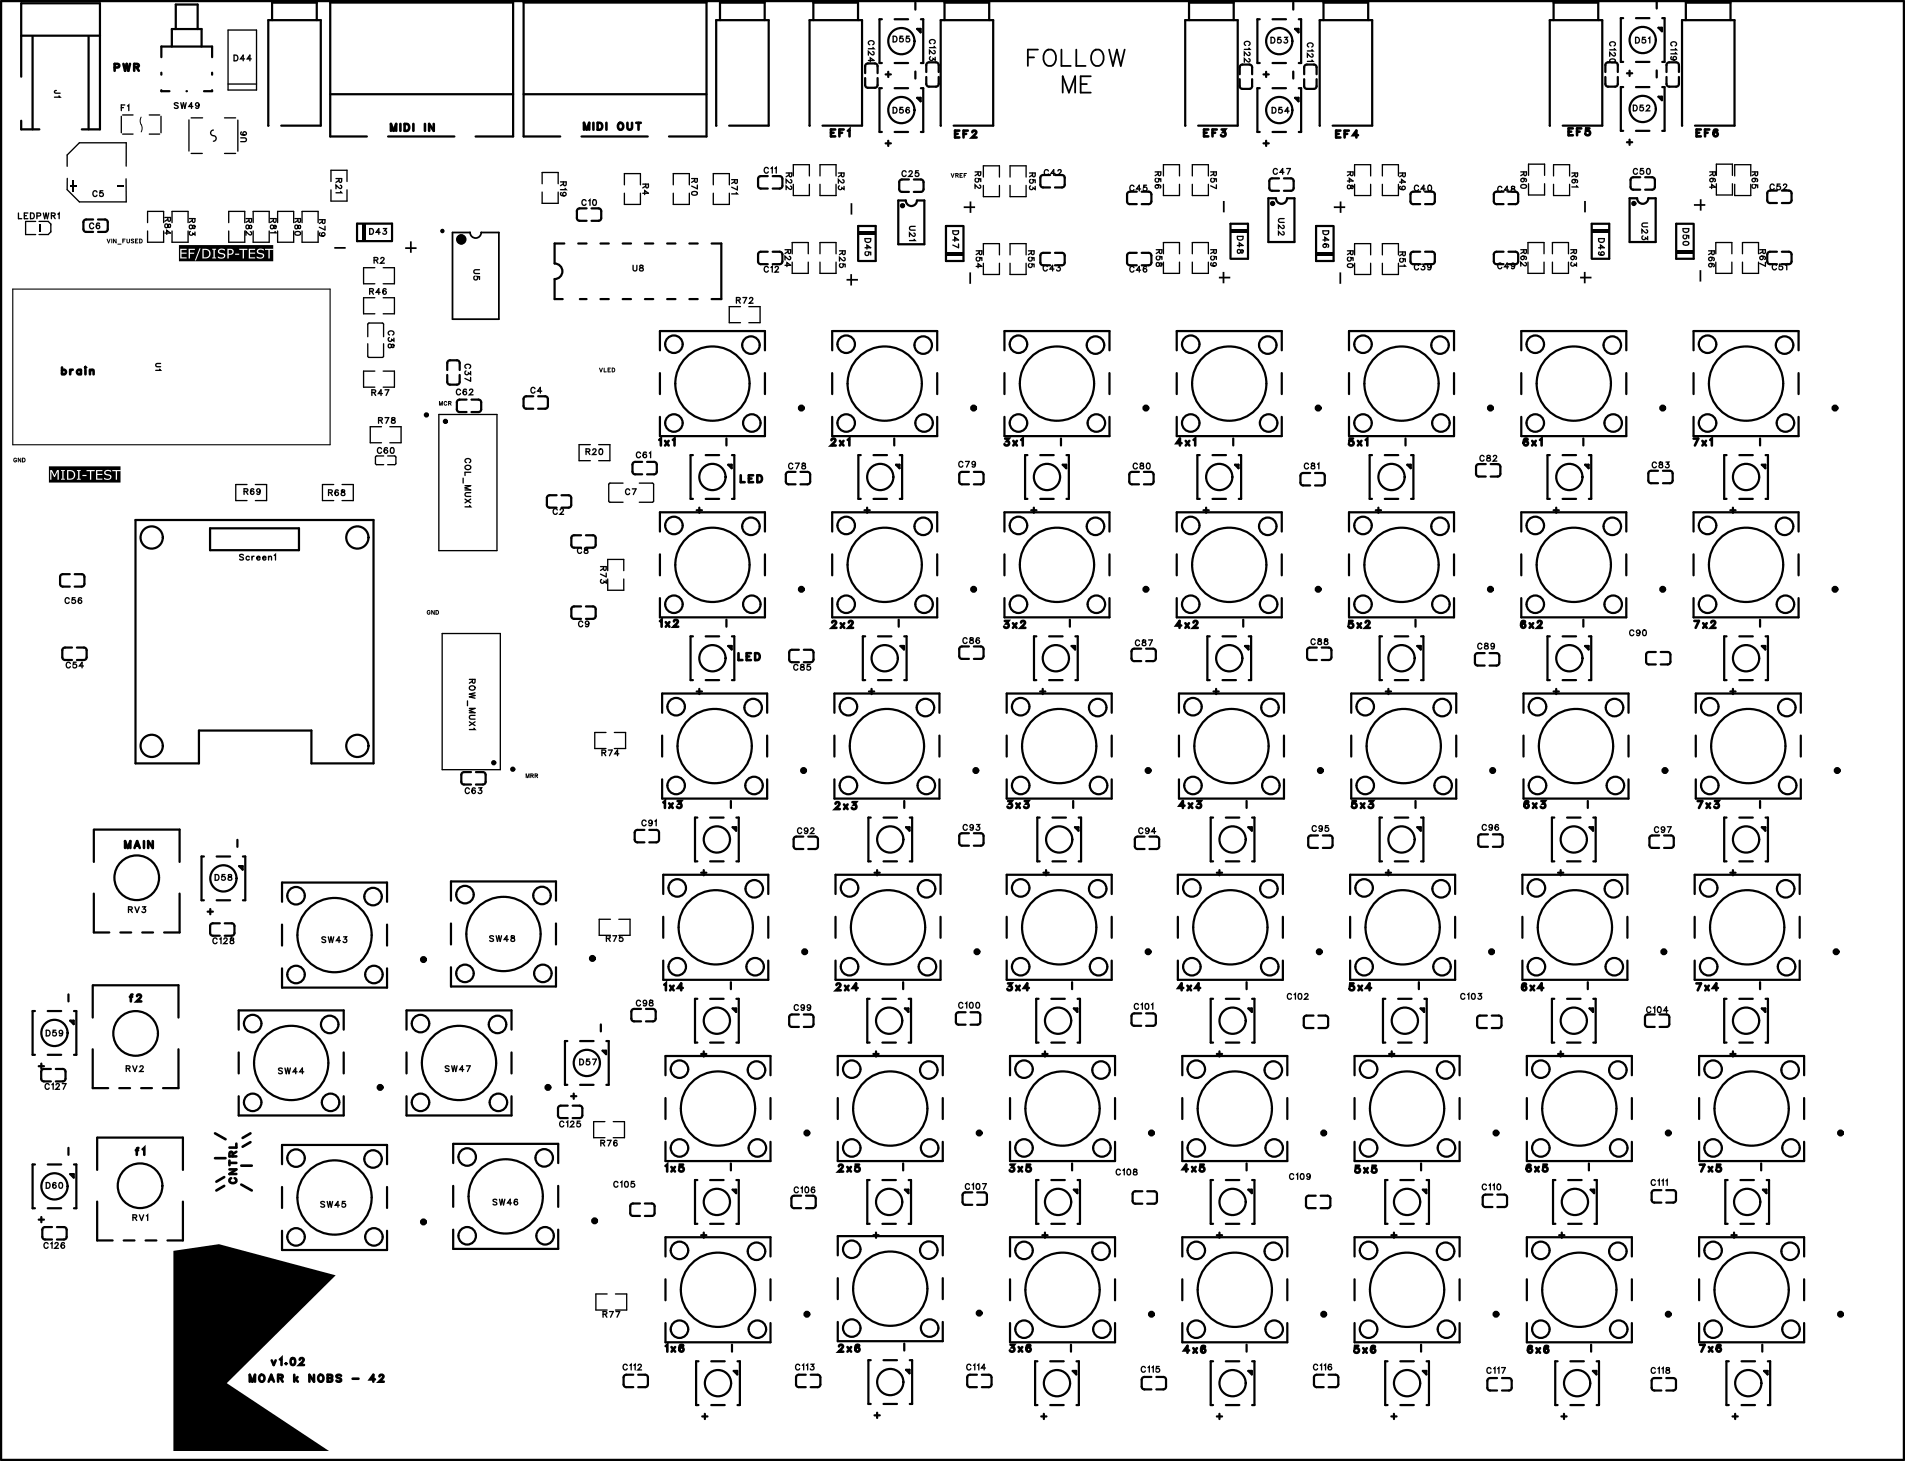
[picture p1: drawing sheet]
<svg xmlns="http://www.w3.org/2000/svg" width="218mm" height="167mm" viewBox="0 0 218 167" stroke-linecap="round" stroke-linejoin="round" font-family="sans-serif">
<defs><g id="words">
<g font-size="3" fill="#fff">
<text x="117.3" y="8.3">FOLLOW</text>
<text x="119" y="11.3">ME</text>
</g>
<g font-size="1.5" fill="#fff">
<text x="12.9" y="8.5">PWR</text>
<text x="44.5" y="15.4">MIDI IN</text>
<text x="66.6" y="15.2">MIDI OUT</text>
<text x="94.8" y="16">EF1</text>
<text x="109" y="16.1">EF2</text>
<text x="137.4" y="16">EF3</text>
<text x="152.5" y="16.1">EF4</text>
<text x="179.1" y="15.9">EF5</text>
<text x="193.7" y="16">EF6</text>
<text x="20.4" y="29.8">EF/DISP-TEST</text>
<text x="6.9" y="43.2">brain</text>
<text x="75.2" y="51.3">1x1</text>
<text x="94.8" y="51.3">2x1</text>
<text x="114.6" y="51.3">3x1</text>
<text x="134.3" y="51.3">4x1</text>
<text x="154" y="51.3">5x1</text>
<text x="174" y="51.3">6x1</text>
<text x="193.4" y="51.3">7x1</text>
<text x="5.6" y="55.1">MIDI-TEST</text>
<text x="84.5" y="55.5">LED</text>
<text x="75.3" y="72">1x2</text>
<text x="84.2" y="75.8">LED</text>
<text x="94.9" y="72.1">2x2</text>
<text x="114.6" y="72.1">3x2</text>
<text x="134.3" y="72.1">4x2</text>
<text x="154" y="72.1">5x2</text>
<text x="173.7" y="72.1">6x2</text>
<text x="193.5" y="72.1">7x2</text>
<text x="75.6" y="92.7">1x3</text>
<text x="95.3" y="92.8">2x3</text>
<text x="115" y="92.7">3x3</text>
<text x="134.6" y="92.7">4x3</text>
<text x="154.3" y="92.7">5x3</text>
<text x="174" y="92.7">6x3</text>
<text x="193.8" y="92.7">7x3</text>
<text x="14.1" y="97.3">MAIN</text>
<text x="75.8" y="113.5">1x4</text>
<text x="95.4" y="113.5">2x4</text>
<text x="115" y="113.5">3x4</text>
<text x="134.5" y="113.5">4x4</text>
<text x="154.1" y="113.5">5x4</text>
<text x="173.8" y="113.5">6x4</text>
<text x="193.7" y="113.5">7x4</text>
<text x="14.7" y="114.8">f2</text>
<text x="15.4" y="132.3">f1</text>
<text x="25.9" y="136.1" transform="rotate(-90 25.9 136.1)">\\ | /</text>
<text x="27.4" y="135.7" transform="rotate(-90 27.4 135.7)">CNTRL</text>
<text x="28.9" y="136.1" transform="rotate(-90 28.9 136.1)">/ | \\</text>
<text x="75.9" y="134.2">1x5</text>
<text x="95.7" y="134.2">2x5</text>
<text x="115.2" y="134.2">3x5</text>
<text x="135" y="134.2">4x5</text>
<text x="154.7" y="134.4">5x5</text>
<text x="174.3" y="134.2">6x5</text>
<text x="194.1" y="134.2">7x5</text>
<text x="75.9" y="154.8">1x6</text>
<text x="95.7" y="154.8">2x6</text>
<text x="115.2" y="154.8">3x6</text>
<text x="135.2" y="154.9">4x6</text>
<text x="154.6" y="154.9">5x6</text>
<text x="174.4" y="154.9">6x6</text>
<text x="194.1" y="154.8">7x6</text>
<text x="28.4" y="158.2">MOAR k NOBS - 42</text>
<text x="30.9" y="156.3">v1.02</text>
</g>
<g font-size="1.1" fill="#fff">
<text x="98.9" y="4.6" transform="rotate(90 98.9 4.6)">C124</text>
<text x="102" y="5.1">D55</text>
<text x="105.9" y="4.4" transform="rotate(90 105.9 4.4)">C123</text>
<text x="141.9" y="4.6" transform="rotate(90 141.9 4.6)">C122</text>
<text x="145.2" y="5.2">D53</text>
<text x="149.1" y="4.8" transform="rotate(90 149.1 4.8)">C121</text>
<text x="183.6" y="4.7" transform="rotate(90 183.6 4.7)">C120</text>
<text x="186.8" y="5.2">D51</text>
<text x="190.6" y="4.7" transform="rotate(90 190.6 4.7)">C119</text>
<text x="5.9" y="10.3" transform="rotate(90 5.9 10.3)">J1</text>
<text x="26.7" y="7.2">D44</text>
<text x="13.8" y="12.9">F1</text>
<text x="19.8" y="12.7">SW49</text>
<text x="28.4" y="16.3" transform="rotate(-90 28.4 16.3)">U6</text>
<text x="102" y="13.2">D56</text>
<text x="145.3" y="13.2">D54</text>
<text x="186.6" y="13">D52</text>
<text x="10.5" y="22.7">C5</text>
<text x="38.1" y="20.3" transform="rotate(90 38.1 20.3)">R21</text>
<text x="63.8" y="20.7" transform="rotate(90 63.8 20.7)">R19</text>
<text x="66.4" y="23.7">C10</text>
<text x="73.2" y="21" transform="rotate(90 73.2 21)">R4</text>
<text x="78.7" y="20.3" transform="rotate(90 78.7 20.3)">R70</text>
<text x="83.3" y="20.4" transform="rotate(90 83.3 20.4)">R71</text>
<text x="87.2" y="20.1">C11</text>
<text x="89.5" y="19.7" transform="rotate(90 89.5 19.7)">R22</text>
<text x="95.5" y="19.7" transform="rotate(90 95.5 19.7)">R23</text>
<text x="103" y="20.4">C25</text>
<text x="111.1" y="19.6" transform="rotate(90 111.1 19.6)">R52</text>
<text x="117.3" y="19.7" transform="rotate(90 117.3 19.7)">R53</text>
<text x="119.3" y="20.3">C42</text>
<text x="129" y="22.1">C45</text>
<text x="131.7" y="19.6" transform="rotate(90 131.7 19.6)">R56</text>
<text x="138" y="19.6" transform="rotate(90 138 19.6)">R57</text>
<text x="145.4" y="20.2">C47</text>
<text x="153.7" y="19.6" transform="rotate(90 153.7 19.6)">R48</text>
<text x="159.6" y="19.7" transform="rotate(90 159.6 19.7)">R49</text>
<text x="161.5" y="22.1">C40</text>
<text x="171.1" y="22.2">C48</text>
<text x="173.5" y="19.6" transform="rotate(90 173.5 19.6)">R60</text>
<text x="179.3" y="19.7" transform="rotate(90 179.3 19.7)">R61</text>
<text x="186.6" y="20.2">C50</text>
<text x="195.1" y="19.6" transform="rotate(90 195.1 19.6)">R64</text>
<text x="199.9" y="19.6" transform="rotate(90 199.9 19.6)">R65</text>
<text x="202.2" y="22">C52</text>
<text x="2" y="25.3">LEDPWR1</text>
<text x="10.2" y="26.4">C6</text>
<text x="18.5" y="24.8" transform="rotate(90 18.5 24.8)">R84</text>
<text x="21.3" y="24.9" transform="rotate(90 21.3 24.9)">R83</text>
<text x="27.8" y="24.9" transform="rotate(90 27.8 24.9)">R82</text>
<text x="30.6" y="24.9" transform="rotate(90 30.6 24.9)">R81</text>
<text x="33.4" y="24.9" transform="rotate(90 33.4 24.9)">R80</text>
<text x="36.2" y="25" transform="rotate(90 36.2 25)">R79</text>
<text x="42.2" y="27.1">D43</text>
<text x="89.4" y="28.4" transform="rotate(90 89.4 28.4)">R24</text>
<text x="95.6" y="28.6" transform="rotate(90 95.6 28.6)">R25</text>
<text x="98.6" y="27.2" transform="rotate(90 98.6 27.2)">D45</text>
<text x="103.6" y="25.8" transform="rotate(90 103.6 25.8)">U21</text>
<text x="108.6" y="26.3" transform="rotate(90 108.6 26.3)">D47</text>
<text x="111.3" y="28.6" transform="rotate(90 111.3 28.6)">R54</text>
<text x="117.2" y="28.6" transform="rotate(90 117.2 28.6)">R55</text>
<text x="131.8" y="28.4" transform="rotate(90 131.8 28.4)">R58</text>
<text x="138" y="28.4" transform="rotate(90 138 28.4)">R59</text>
<text x="141.1" y="26.9" transform="rotate(90 141.1 26.9)">D48</text>
<text x="145.8" y="24.9" transform="rotate(90 145.8 24.9)">U22</text>
<text x="150.9" y="26.3" transform="rotate(90 150.9 26.3)">D46</text>
<text x="153.7" y="28.6" transform="rotate(90 153.7 28.6)">R50</text>
<text x="159.6" y="28.7" transform="rotate(90 159.6 28.7)">R51</text>
<text x="173.5" y="28.4" transform="rotate(90 173.5 28.4)">R62</text>
<text x="179.2" y="28.4" transform="rotate(90 179.2 28.4)">R63</text>
<text x="182.4" y="27.2" transform="rotate(90 182.4 27.2)">D49</text>
<text x="187.3" y="25.4" transform="rotate(90 187.3 25.4)">U23</text>
<text x="192" y="26" transform="rotate(90 192 26)">D50</text>
<text x="194.9" y="28.6" transform="rotate(90 194.9 28.6)">R66</text>
<text x="200.8" y="28.4" transform="rotate(90 200.8 28.4)">R67</text>
<text x="42.2" y="33.9">R46</text>
<text x="42.7" y="30.4">R2</text>
<text x="53.8" y="30.7" transform="rotate(90 53.8 30.7)">U5</text>
<text x="72.3" y="31.2">U8</text>
<text x="84.1" y="34.9">R72</text>
<text x="87.2" y="31.4">C12</text>
<text x="119.1" y="31.2">C43</text>
<text x="129" y="31.4">C46</text>
<text x="161.5" y="31.1">C39</text>
<text x="171.1" y="31">C49</text>
<text x="202.4" y="31.1">C51</text>
<text x="44.1" y="37.7" transform="rotate(90 44.1 37.7)">C38</text>
<text x="52.8" y="41.5" transform="rotate(90 52.8 41.5)">C37</text>
<text x="42.4" y="45.5">R47</text>
<text x="52.1" y="45.4">C62</text>
<text x="60.6" y="45.2">C4</text>
<text x="43.1" y="52.1">C60</text>
<text x="43.2" y="48.6">R78</text>
<text x="52.8" y="52.3" transform="rotate(90 52.8 52.3)">COL_MUX1</text>
<text x="66.9" y="52.2">R20</text>
<text x="72.6" y="52.6">C61</text>
<text x="90" y="53.8">C78</text>
<text x="109.5" y="53.6">C79</text>
<text x="129.4" y="53.8">C80</text>
<text x="149" y="53.8">C81</text>
<text x="169" y="53">C82</text>
<text x="188.7" y="53.7">C83</text>
<text x="27.8" y="56.8">R69</text>
<text x="37.5" y="56.9">R68</text>
<text x="63.1" y="59">C2</text>
<text x="71.4" y="56.8">C7</text>
<text x="27.3" y="64.3">Screen1</text>
<text x="65.9" y="63.5">C8</text>
<text x="68.3" y="64.6" transform="rotate(90 68.3 64.6)">R73</text>
<text x="7.4" y="69.2">C56</text>
<text x="66" y="71.9">C9</text>
<text x="7.5" y="76.6">C54</text>
<text x="53.3" y="77.5" transform="rotate(90 53.3 77.5)">ROW_MUX1</text>
<text x="90.6" y="76.8">C85</text>
<text x="110" y="73.8">C86</text>
<text x="129.7" y="74">C87</text>
<text x="149.7" y="73.9">C88</text>
<text x="168.8" y="74.4">C89</text>
<text x="186.1" y="72.9">C90</text>
<text x="68.7" y="86.6">R74</text>
<text x="53.1" y="90.9">C63</text>
<text x="73.3" y="94.6">C91</text>
<text x="91.1" y="95.5">C92</text>
<text x="110" y="95.1">C93</text>
<text x="130" y="95.5">C94</text>
<text x="149.9" y="95.3">C95</text>
<text x="169.3" y="95.1">C96</text>
<text x="189" y="95.4">C97</text>
<text x="24.5" y="100.8">D58</text>
<text x="14.6" y="104.5">RV3</text>
<text x="36.7" y="108">SW43</text>
<text x="55.9" y="107.8">SW48</text>
<text x="69.2" y="107.8">R75</text>
<text x="24.3" y="108.1">C128</text>
<text x="5.2" y="118.6">D59</text>
<text x="72.6" y="115.2">C98</text>
<text x="90.7" y="115.7">C99</text>
<text x="109.5" y="115.4">C100</text>
<text x="129.5" y="115.6">C101</text>
<text x="147" y="114.4">C102</text>
<text x="166.8" y="114.4">C103</text>
<text x="188.1" y="116">C104</text>
<text x="5.1" y="124.7">C127</text>
<text x="14.4" y="122.7">RV2</text>
<text x="31.7" y="122.9">SW44</text>
<text x="50.8" y="122.7">SW47</text>
<text x="66.2" y="121.9">D57</text>
<text x="63.9" y="129">C125</text>
<text x="68.6" y="131.2">R76</text>
<text x="5.2" y="136">D60</text>
<text x="56.3" y="137.9">SW46</text>
<text x="70.1" y="135.9">C105</text>
<text x="90.7" y="136.5">C106</text>
<text x="110.2" y="136.1">C107</text>
<text x="127.5" y="134.5">C108</text>
<text x="147.3" y="135">C109</text>
<text x="169.3" y="136.2">C110</text>
<text x="188.6" y="135.7">C111</text>
<text x="5" y="142.9">C126</text>
<text x="15.1" y="139.7">RV1</text>
<text x="36.6" y="138.2">SW45</text>
<text x="68.8" y="150.7">R77</text>
<text x="71.1" y="156.8">C112</text>
<text x="90.8" y="156.8">C113</text>
<text x="110.4" y="156.8">C114</text>
<text x="130.3" y="157">C115</text>
<text x="150" y="156.8">C116</text>
<text x="169.8" y="157.2">C117</text>
<text x="188.6" y="157.2">C118</text>
</g>
<text font-size="1" fill="#fff" x="17.5" y="41.4" transform="rotate(90 17.5 41.4)">U1</text>
<g font-size=".8" fill="#fff">
<text x="108.6" y="20.4">VREF</text>
<text x="12.2" y="27.9">VIN_FUSED</text>
<text x="50.2" y="46.5">MCR</text>
<text x="68.5" y="42.7">VLED</text>
<text x="1.5" y="53">GND</text>
<text x="48.8" y="70.4">GND</text>
<text x="60.1" y="89">MRR</text>
</g>
</g></defs>
<g fill="none" stroke="#000" stroke-width=".3">
<path d="M13.1 7.7h.4l.1-.1v-.2l-.5-.1v.8M14.1 7.3l.2 .8 .2-.8 .2 .8 .2-.8M15.3 7.7l.5-.1v-.2l-.5-.1v.8M15.6 7.7l.3 .4M44.7 14.9v-.7l.3 .7 .3-.7v.7M45.8 14.2v.7M46.2 14.2h.3a.42 .42 0 0 1 .3 .3 .42 .42 0 0 1-.3 .4h-.3zM47.2 14.2v.7M48.6 14.2v.7M49.6 14.2v.7l-.6-.7v.7M66.7 14.8v-.8l.3 .8 .3-.8v.8M67.8 14v.8"/>
<path d="M68.3 14h.2a.42 .42 0 0 1 .3 .4 .42 .42 0 0 1-.3 .4h-.2zM69.3 14v.8M70.8 14.1a.37 .37 0 0 1 .4 .3 .37 .37 0 0 1-.4 .4l-.2-.3 .1-.3zM71.7 14v.6l.2 .2 .3-.1v-.7M72.7 14h.5M73 14v.8M95 15.2h.2M95.4 14.8h-.4v.8h.4M95.9 15.2h.3M96.4 14.8h-.5v.8M96.9 14.9l.2-.1v.8M109.1 15.3h.3"/>
<path d="M109.6 14.9h-.5v.8h.5M110.1 15.3h.3M110.6 14.9h-.5v.8M111.1 15.1l.1-.1 .2-.1 .2 .2-.5 .6h.5M137.6 15.2h.3M138.1 14.8h-.5v.8h.5M138.5 15.2h.3M139 14.8h-.5v.8M139.6 14.8h.4l-.2 .3a.26 .26 0 0 1 .2 .4 .26 .26 0 0 1-.5-.1M152.7 15.3h.3M153.2 14.9h-.5v.8h.5M153.6 15.3h.3"/>
<path d="M154.1 14.9h-.5v.8M155.2 15.4h-.6l.4-.5v.8M179.2 15h.3M179.7 14.7h-.5v.8h.5M180.2 15h.3M180.7 14.7h-.5v.8M181.6 14.7h-.4v.3a.28 .28 0 0 1 .4 0 .28 .28 0 0 1 0 .4 .28 .28 0 0 1-.4-.1M193.9 15.2h.3M194.3 14.8h-.4v.8h.4M194.8 15.2h.3M195.3 14.8h-.5v.8M196.2 14.9v-.1a.39 .39 0 0 0-.5 .3 .39 .39 0 0 0 .3 .5 .24 .24 0 0 0 .3-.2 .24 .24 0 0 0-.2-.3 .24 .24 0 0 0-.3 .2"/>
<path d="M7.1 42.3a.25 .25 0 0 1 .4 0 .25 .25 0 0 1 0 .4 .25 .25 0 0 1-.4-.1M7.1 42v.8M8 42.2v.6M8.3 42.2l-.2 .1-.1 .2M9.2 42.3a.25 .25 0 0 0-.3 0 .25 .25 0 0 0 0 .4 .25 .25 0 0 0 .3-.1M9.2 42.2v.6M9.8 41.9v.1zM9.8 42.2v.6M10.3 42.4l.2-.2 .2 .1v.5M10.3 42.2v.6M75.3 50.2l.2-.1v.8M76 50.4l.4 .5"/>
<path d="M76.4 50.4l-.4 .5M76.9 50.2l.2-.1v.8M84.6 54.3v.8h.5M85.6 54.7h.3M86.1 54.3h-.5v.8h.5M86.5 54.3h.3a.42 .42 0 0 1 .3 .4 .42 .42 0 0 1-.3 .4h-.3zM95 50.3l.1-.2h.2l.2 .2-.5 .6h.5M96 50.4l.4 .5M96.4 50.4l-.4 .5M96.9 50.2l.2-.1v.8M114.9 50.1h.4l-.3 .3a.26 .26 0 0 1 .2 .4 .26 .26 0 0 1-.4-.1M115.8 50.4l.4 .5"/>
<path d="M116.2 50.4l-.4 .5M116.7 50.2l.2-.1v.8M135 50.6h-.6l.4-.5v.8M135.5 50.4l.4 .5M135.9 50.4l-.4 .5M136.4 50.2l.2-.1v.8M154.6 50.1h-.4v.3a.28 .28 0 0 1 .4 0 .28 .28 0 0 1 0 .4 .28 .28 0 0 1-.4-.1M155.2 50.4l.4 .5M155.6 50.4l-.4 .5M156 50.2l.2-.1v.8M174.6 50.2l-.1-.1a.39 .39 0 0 0-.4 .3 .39 .39 0 0 0 .2 .5 .24 .24 0 0 0 .3-.2 .24 .24 0 0 0-.2-.3 .24 .24 0 0 0-.3 .2M175.1 50.4l.4 .5"/>
<path d="M175.5 50.4l-.4 .5M176 50.2l.2-.1v.8M193.5 50.1h.5l-.3 .8M194.5 50.4l.4 .5M194.9 50.4l-.4 .5M195.4 50.2l.2-.1v.8M75.4 70.9l.2-.1v.8M76.1 71.1l.4 .5M76.5 71.1l-.4 .5M77 71l.1-.2h.2l.2 .2-.5 .6h.5M84.4 74.6v.8h.4M85.3 75h.3"/>
<path d="M85.8 74.6h-.5v.8h.5M86.3 74.6h.2a.42 .42 0 0 1 .3 .4 .42 .42 0 0 1-.3 .4h-.2zM95.1 71.1l.1-.1 .2-.1 .1 .2-.4 .6h.5M96.1 71.2l.4 .5M96.5 71.2l-.4 .5M97 71.1l.1-.1 .2-.1 .1 .2-.4 .6h.5M114.8 70.9h.4l-.2 .3a.26 .26 0 0 1 .2 .4 .26 .26 0 0 1-.5 0M115.7 71.2l.5 .5M116.2 71.2l-.5 .5M116.7 71.1v-.1l.3-.1 .1 .2-.5 .6h.6M135 71.4h-.6l.4-.5v.8M135.4 71.2l.5 .5"/>
<path d="M135.9 71.2l-.5 .5M136.4 71.1l.1-.1 .2-.1 .1 .2-.5 .6h.6M154.6 70.9h-.4l-.1 .4a.28 .28 0 0 1 .5 0 .28 .28 0 0 1-.1 .4 .28 .28 0 0 1-.4-.1M155.1 71.2l.4 .5M155.5 71.2l-.4 .5M156 71.1l.1-.1 .2-.1 .2 .2-.5 .6h.5M174.3 71h-.1a.39 .39 0 0 0-.4 .2 .39 .39 0 0 0 .2 .5 .24 .24 0 0 0 .3-.2 .24 .24 0 0 0-.2-.3 .24 .24 0 0 0-.3 .2M174.8 71.2l.4 .5M175.2 71.2l-.4 .5M175.7 71.1l.1-.1 .2-.1 .2 .2-.5 .6h.5M193.6 70.9h.5l-.3 .8M194.6 71.2l.4 .5"/>
<path d="M195 71.2l-.4 .5M195.5 71.1l.1-.1 .2-.1 .2 .2-.5 .6h.5M14.3 96.9v-.8l.3 .8 .3-.8v.8M15.4 96.9l.3-.8 .3 .8M15.5 96.6h.4M16.5 96.1v.8M17.5 96.1v.8l-.6-.8v.8M75.8 91.6l.2-.1v.8M76.5 91.8l.4 .5M76.9 91.8l-.4 .5M77.4 91.5h.4l-.2 .3a.26 .26 0 0 1 .2 .4 .26 .26 0 0 1-.4-.1M95.5 91.8v-.1l.3-.1 .1 .2-.5 .6h.6"/>
<path d="M96.4 91.9l.5 .5M96.9 91.9l-.5 .5M97.4 91.6h.4l-.2 .3a.26 .26 0 0 1 .2 .4 .26 .26 0 0 1-.5 0M115.2 91.5h.4l-.2 .3a.26 .26 0 0 1 .2 .4 .26 .26 0 0 1-.5-.1M116.1 91.8l.4 .5M116.5 91.8l-.4 .5M117.1 91.5h.4l-.2 .3a.26 .26 0 0 1 .2 .4 .26 .26 0 0 1-.5-.1M135.4 92h-.6l.4-.5v.8M135.8 91.8l.4 .5M136.2 91.8l-.4 .5M136.8 91.5h.4l-.2 .3a.26 .26 0 0 1 .2 .4 .26 .26 0 0 1-.5-.1M154.9 91.5h-.3l-.1 .3a.28 .28 0 0 1 .4 0 .28 .28 0 0 1 0 .4 .28 .28 0 0 1-.4-.1"/>
<path d="M155.5 91.8l.4 .5M155.9 91.8l-.4 .5M156.5 91.5h.4l-.3 .3a.26 .26 0 0 1 .2 .4 .26 .26 0 0 1-.4-.1M174.6 91.6v-.1a.39 .39 0 0 0-.5 .3 .39 .39 0 0 0 .3 .5 .24 .24 0 0 0 .3-.2 .24 .24 0 0 0-.2-.3 .24 .24 0 0 0-.3 .2M175.2 91.8l.4 .5M175.6 91.8l-.4 .5M176.1 91.5h.4l-.2 .3a.26 .26 0 0 1 .2 .4 .26 .26 0 0 1-.4-.1M194 91.5h.5l-.4 .8M195 91.8l.4 .5M195.4 91.8l-.4 .5M196 91.5h.4l-.3 .3a.26 .26 0 0 1 .2 .4 .26 .26 0 0 1-.4-.1M14.8 113.9h.3"/>
<path d="M15.1 113.6h-.1v.1v.7M15.7 113.8v-.2h.3l.1 .2-.5 .6h.5M75.9 112.5l.2-.2v.8M76.6 112.6l.4 .5M77 112.6l-.4 .5M78 112.9h-.5l.3-.6v.8M95.6 112.5l.1-.1 .2-.1 .1 .3-.5 .5h.6M96.6 112.6l.4 .5M97 112.6l-.4 .5M98 112.9h-.6l.4-.6v.8M115.2 112.3h.4l-.2 .3a.26 .26 0 0 1 .2 .4 .26 .26 0 0 1-.5 0M116.1 112.6l.4 .5"/>
<path d="M116.5 112.6l-.4 .5M117.6 112.9h-.6l.4-.6v.8M135.2 112.9h-.6l.4-.6v.8M135.7 112.6l.4 .5M136.1 112.6l-.4 .5M137.1 112.9h-.5l.4-.6v.8M154.7 112.3h-.4v.4a.28 .28 0 0 1 .4 0 .28 .28 0 0 1-.1 .4 .28 .28 0 0 1-.4-.1M155.2 112.6l.4 .5M155.6 112.6l-.4 .5M156.7 112.9h-.6l.4-.6v.8M174.4 112.4h-.1a.39 .39 0 0 0-.4 .2 .39 .39 0 0 0 .2 .5 .24 .24 0 0 0 .3-.2 .24 .24 0 0 0-.2-.3 .24 .24 0 0 0-.3 .3M174.9 112.6l.4 .5"/>
<path d="M175.3 112.6l-.4 .5M176.3 112.9h-.5l.4-.6v.8M193.8 112.3h.6l-.4 .8M194.8 112.6l.5 .5M195.3 112.6l-.5 .5M196.3 112.9h-.6l.4-.6v.8M15.5 131.4h.3M15.8 131.1l-.1 .1-.1 .1v.6M16.3 131.3l.2-.2v.8M24.6 132.3h1.2M24.6 129.5l1.2 .6M25.6 135.5l-.9 .5"/>
<path d="M25.6 134.4l-.9 .6M26.2 133.6h.8l-.8 .5h.8M26.2 132.8h.8M26.2 132.6v.5M26.4 134.6a.29 .29 0 0 0-.2 .3 .29 .29 0 0 0 .3 .2h.2a.29 .29 0 0 0 .3-.2 .29 .29 0 0 0-.2-.3M26.6 132.1v-.5h-.2l-.2 .1v.4h.8M27 131.6l-.4 .2M27 130.6v.5h-.8M27.6 135.3l1.2 .7M27.6 133.1h1.2M28.6 130.5l-.9 .5M28.6 129.5l-.9 .5"/>
<path d="M76 133.2l.2-.2v.8M76.7 133.3l.4 .5M77.1 133.3l-.4 .5M78.1 133h-.4l-.1 .4a.28 .28 0 0 1 .5 0 .28 .28 0 0 1-.1 .4 .28 .28 0 0 1-.4-.1M95.9 133.2v-.1l.3-.1 .1 .3-.5 .5h.5M96.8 133.3l.4 .5M97.2 133.3l-.4 .5M98.2 133h-.4v.4a.28 .28 0 0 1 .4 0 .28 .28 0 0 1-.1 .4 .28 .28 0 0 1-.4-.1M115.5 133h.4l-.3 .3a.27 .27 0 0 1 .2 .5 .26 .26 0 0 1-.4-.1M116.4 133.3l.4 .5M116.8 133.3l-.4 .5M117.7 133h-.4v.4a.28 .28 0 0 1 .4 0 .28 .28 0 0 1 0 .4 .28 .28 0 0 1-.4-.1"/>
<path d="M135.7 133.6h-.5l.3-.6v.8M136.2 133.3l.4 .5M136.6 133.3l-.4 .5M137.6 133h-.4l-.1 .4a.28 .28 0 0 1 .5 0 .28 .28 0 0 1-.1 .4 .28 .28 0 0 1-.4-.1M155.3 133.2h-.4v.3a.28 .28 0 0 1 .4 0 .28 .28 0 0 1 0 .4 .28 .28 0 0 1-.4-.1M155.9 133.4l.4 .5M156.3 133.4l-.4 .5M157.2 133.2h-.4v.3a.28 .28 0 0 1 .4 0 .28 .28 0 0 1 0 .4 .28 .28 0 0 1-.4-.1M174.9 133.1a.39 .39 0 0 0-.5 .2 .39 .39 0 0 0 .3 .5 .24 .24 0 0 0 .2-.2 .24 .24 0 0 0-.2-.3 .24 .24 0 0 0-.3 .3M175.4 133.3l.4 .5M175.8 133.3l-.4 .5M176.8 133h-.4l-.1 .4a.28 .28 0 0 1 .5 0 .28 .28 0 0 1-.1 .4 .28 .28 0 0 1-.4-.1"/>
<path d="M194.2 133h.6l-.4 .8M195.2 133.3l.5 .5M195.7 133.3l-.5 .5M196.6 133h-.4v.4a.28 .28 0 0 1 .4 0 .28 .28 0 0 1-.1 .4 .28 .28 0 0 1-.4-.1M28.5 157.8v-.8l.3 .8 .3-.8v.8M29.8 157.1a.37 .37 0 0 1 .4 .3 .37 .37 0 0 1-.4 .4l-.2-.3zM30.7 157.8l.3-.8 .3 .8M30.8 157.6h.4M31.1 155.4l.2 .5 .2-.5M31.8 157.4h.4l.1-.3-.5-.1v.8M32 155.3l.2-.2v.8M32 157.4l.3 .4"/>
<path d="M32.6 155.8h.1zM33.3 155.2l.1-.1a.41 .41 0 0 1 .3 .4 .41 .41 0 0 1-.3 .4 .5 .5 0 0 1-.1-.7zM33.6 157v.8M33.8 157.5l.2 .3M34 157.3l-.4 .4M34.2 155.3l.1-.1 .2-.1 .2 .2-.5 .6h.5M35.9 157v.8l-.5-.8v.8M36.5 157.1a.37 .37 0 0 1 .5 .3 .37 .37 0 0 1-.5 .4l-.1-.3zM37.4 157.4l.5 .1 .1 .2-.2 .1h-.4v-.8l.5 .1v.2l-.1 .1M39 157.1l-.2-.1-.4 .1 .1 .2 .5 .3v.1l-.2 .1-.4-.1M40.3 157.5h.7M42.8 157.6h-.5l.4-.6v.8"/>
<path d="M43.4 157.2v-.1l.3-.1 .1 .3-.5 .5h.6M76.1 153.8l.2-.2v.8M76.7 153.9l.4 .5M77.1 153.9l-.4 .5M78.1 153.7l-.1-.1a.39 .39 0 0 0-.4 .3 .39 .39 0 0 0 .3 .5 .24 .24 0 0 0 .2-.2 .24 .24 0 0 0-.2-.3 .24 .24 0 0 0-.3 .2M95.9 153.8v-.2h.3l.1 .2-.5 .6h.6M96.8 153.9l.5 .5M97.3 153.9l-.5 .5M98.2 153.7l-.1-.1a.39 .39 0 0 0-.4 .3 .39 .39 0 0 0 .3 .5 .24 .24 0 0 0 .2-.2 .24 .24 0 0 0-.2-.3 .24 .24 0 0 0-.3 .2M115.5 153.6h.4l-.2 .3a.26 .26 0 0 1 .2 .4 .26 .26 0 0 1-.5-.1M116.4 153.9l.4 .5M116.8 153.9l-.4 .5"/>
<path d="M117.7 153.7v-.1a.39 .39 0 0 0-.5 .3 .39 .39 0 0 0 .3 .5 .24 .24 0 0 0 .3-.2 .24 .24 0 0 0-.2-.3 .24 .24 0 0 0-.3 .2M135.9 154.3h-.6l.4-.6v.8M136.4 154l.4 .5M136.8 154l-.4 .5M137.7 153.8a.39 .39 0 0 0-.5 .2 .39 .39 0 0 0 .3 .5 .24 .24 0 0 0 .2-.2 .24 .24 0 0 0-.2-.3 .24 .24 0 0 0-.3 .3M155.2 153.7h-.4v.4a.28 .28 0 0 1 .4 0 .28 .28 0 0 1 0 .4 .28 .28 0 0 1-.4-.1M155.8 154l.4 .5M156.2 154l-.4 .5M157.1 153.8a.39 .39 0 0 0-.5 .2 .39 .39 0 0 0 .3 .5 .24 .24 0 0 0 .2-.2 .24 .24 0 0 0-.2-.3 .24 .24 0 0 0-.2 .3M175 153.8a.39 .39 0 0 0-.5 .2 .39 .39 0 0 0 .3 .5 .24 .24 0 0 0 .3-.2 .24 .24 0 0 0-.2-.3 .24 .24 0 0 0-.3 .3M175.6 154l.4 .5M176 154l-.4 .5"/>
<path d="M176.9 153.8a.39 .39 0 0 0-.5 .2 .39 .39 0 0 0 .3 .5 .24 .24 0 0 0 .2-.2 .24 .24 0 0 0-.2-.3 .24 .24 0 0 0-.2 .3M194.3 153.6h.5l-.4 .8M195.3 153.9l.4 .5M195.7 153.9l-.4 .5M196.6 153.7v-.1a.39 .39 0 0 0-.5 .3 .39 .39 0 0 0 .3 .5 .24 .24 0 0 0 .2-.2 .24 .24 0 0 0-.2-.3 .24 .24 0 0 0-.2 .2"/>
<circle cx="103.1" cy="23.5" r=".15"/>
<circle cx="145.4" cy="23.2" r=".15"/>
<circle cx="186.7" cy="23.2" r=".15"/>
<circle cx="48.7" cy="47.4" r=".15"/>
<circle cx="50.9" cy="48.1" r=".15"/>
<circle cx="56.4" cy="87.1" r=".15"/>
<circle cx="58.6" cy="87.9" r=".15"/>
</g>
<g fill="#000">
<path d="M4.4 25.6h.2v.8h-.2zM7.9 21.1h.8v.2h-.8zM8.2 20.5h.2v1.4h-.2zM13.4 21.1h.8v.2h-.8zM38.2 28.2h1.3v.2h-1.3zM46.8 27.6h.2v1.3h-.2zM46.3 28.2h1.3v.2h-1.3zM97.2 31.3h.2v1.3h-.2zM97.2 23.2h.2v1.3h-.2zM96.7 31.9h1.3v.2h-1.3zM110.1 23.6h1.3v.2h-1.3zM110.8 31.1h.2v1.3h-.2z"/>
<path d="M110.8 23h.2v1.3h-.2zM139.7 31.1h.2v1.3h-.2zM139.7 23h.2v1.3h-.2zM139.3 31.6h1.3v.2h-1.3zM152.4 23.6h1.3v.2h-1.3zM153.1 31.1h.2v1.3h-.2zM153.1 23h.2v1.3h-.2zM181 31.1h.2v1.3h-.2zM181 23h.2v1.3h-.2zM180.6 31.6h1.3v.2h-1.3zM193.6 23.3h1.3v.2h-1.3zM194.2 30.9h.2v1.3h-.2z"/>
<path d="M194.2 22.8h.2v1.3h-.2zM19.8 142.9l5.2-.8 13.4 3.6-12.5 12.3 11.7 7.7h-17.8z"/>
<path d="M20.4 28v1.8h10.8v-1.8zM27.3 28.4h1v.1h-.4v1h-.2v-1h-.4zM23.1 28.4h.5l.4 .2 .1 .5-.2 .3-.3 .1h-.5zM23.3 28.5v.9h.4a.43 .43 0 0 0 .2-.5 .43 .43 0 0 0-.4-.4zM30.3 28.4h.9v.1h-.4v1h-.1v-1h-.4zM25 28.5l.2-.1h.3l.2 .1v.1l-.5-.1a.19 .19 0 0 0-.1 .3 .19 .19 0 0 0 .2 .1h.2a.3 .3 0 0 1 .2 .3 .3 .3 0 0 1-.2 .3h-.5h-.1v-.2l.2 .1a.34 .34 0 0 0 .5-.1l-.1-.2-.6-.2v-.2zM29.4 28.5l.2-.1a.46 .46 0 0 1 .5 .2l-.2-.1a.25 .25 0 0 0-.3 0 .25 .25 0 0 0-.1 .3l.6 .2 .1 .2-.1 .2-.3 .1h-.5v-.2l.3 .1a.26 .26 0 0 0 .3 0 .26 .26 0 0 0 .1-.3l-.6-.2-.1-.2zM22.8 28.4h.1l-.5 1.3h-.1zM28.4 28.4h.8v.1h-.6v.4h.6v.1h-.6v.4h.6v.1h-.8zM20.6 28.4h.7v.1h-.6v.4h.6v.1h-.6v.4h.6v.1h-.7zM26 28.4h.5l.2 .3-.1 .3-.5 .1v.4h-.1zM26.1 28.5v.5h.2a.22 .22 0 0 0 .3-.2 .22 .22 0 0 0-.2-.3zM21.6 28.4h.7v.1h-.6v.4h.5v.1h-.5v.5h-.1zM24.3 28.4h.4v.1h-.2v.9h.2v.1h-.4v-.1h.1v-.9h-.1zM26.9 29h.4v.1h-.4z"/>
<path d="M5.6 53.3v1.8h8.2v-1.8zM5.7 53.7a.47 .47 0 0 1 .5 .4v.2l.3-.6h.2v1.1h-.1v-.9l-.2 .4a.14 .14 0 0 1-.1 .1 .14 .14 0 0 1-.1 .1l-.3-.6v.9h-.2zM9.9 53.7h.9v.1h-.4v1h-.1v-1h-.4zM12.8 53.7h1v.1h-.4v1h-.2v-1h-.4zM7.7 53.7h.5l.3 .2 .1 .5-.2 .3-.7 .1zM7.8 53.8v.9l.5-.1 .1-.2v-.4l-.2-.1zM12 53.8l.3-.1h.4v.2l-.2-.1a.27 .27 0 0 0-.3 0 .27 .27 0 0 0-.1 .3l.5 .1 .1 .3-.2 .3h-.4a.15 .15 0 0 1-.2-.1 .15 .15 0 0 1 0-.1l.5 .1a.21 .21 0 0 0 .2-.3 .21 .21 0 0 0-.3-.1h-.2a.28 .28 0 0 1-.1-.5zM11 53.7h.7v.1h-.6v.3h.6v.2h-.6v.4h.6v.1h-.7zM8.8 53.7h.4v.1h-.1v.9h.1v.1h-.4v-.1h.1v-.9h-.1zM7 53.7h.4v.1h-.1v.9h.1v.1h-.4v-.1h.1v-.9h-.1zM9.4 54.2h.5v.2h-.5z"/>
</g>
<g fill="none" stroke="#000" stroke-width=".2">
<path d="M117.4 6.6h.8M118.6 5.7h-1.2v1.8M119.4 5.9a.69 .69 0 0 1 .8-.2 .69 .69 0 0 1 .5 .7 .82 .82 0 0 1-.2 .9 .82 .82 0 0 1-.9 .1 1.16 1.16 0 0 1-.2-1.5zM121.3 5.7v1.8h1.1M121.4 10.6v-1.9l.7 1.9 .8-1.9v1.9M123 5.7v1.8h1.1M123.5 9.6h.7M124.6 8.7h-1.1v1.9h1.1M124.9 5.9a.69 .69 0 0 1 .7-.2 .69 .69 0 0 1 .5 .7 .82 .82 0 0 1-.2 .9 .82 .82 0 0 1-.9 .1 1.16 1.16 0 0 1-.1-1.5zM126.7 5.7l.5 1.8 .4-1.8 .5 1.8 .4-1.8M53.7 26.6a.64 .64 0 0 0 .7 .6 .64 .64 0 0 0 .6-.6M53.7 26.6h-2v9.9h5.3v-9.9h-2"/>
<path d="M53.7 26.6h.1M55 26.6h.1"/>
</g>
<g fill="none" stroke="#000" stroke-width=".11">
<path d="M16.1 13.4a1.12 1.12 0 0 0 .1 1.1l-.1 .6M108.7 19.8l.1 .5 .2-.5M110 19.8h-.3v.5h.3M110.4 19.8h-.2v.5M12.2 27.3l.2 .4 .2-.4M12.8 27.3v.4M13.3 27.3v.4l-.3-.4v.4M13.5 27.9h.3M14 27.5h.2M14.3 27.3h-.3v.4M14.5 27.3v.3l.1 .1h.2v-.4M15.3 27.4l-.1-.1-.2 .1 .3 .2-.1 .1h-.2"/>
<path d="M15.5 27.5h.2M15.8 27.3h-.3v.4h.3M16 27.3h.1a.23 .23 0 0 1 .2 .2 .23 .23 0 0 1-.2 .2h-.1zM109.2 20h.3v-.1l-.3-.1v.5M109.4 20l.1 .3M109.7 20h.2M110.2 20h.1M1.9 52.4a.16 .16 0 0 0-.2-.1 .16 .16 0 0 0-.1 .2 .18 .18 0 0 0 0 .2 .18 .18 0 0 0 .3 0v-.1h-.1M2.4 52.3v.5l-.3-.5v.5M2.6 52.3h.1a.23 .23 0 0 1 .2 .2 .23 .23 0 0 1-.2 .3h-.1zM50.2 46.3v-.4l.2 .4 .1-.4v.4M51.1 46a.16 .16 0 0 0-.2-.1 .16 .16 0 0 0-.2 .1 .18 .18 0 0 0 .1 .2 .18 .18 0 0 0 .2 0h.1"/>
<path d="M51.3 46.1l.2-.1v-.1h-.2v.4M51.4 46.1l.1 .2M68.5 42l.2 .5 .1-.5M69 42v.5h.3M69.5 42.3h.1M69.8 42h-.3v.5h.3M70 42h.1a.23 .23 0 0 1 .1 .3 .23 .23 0 0 1-.1 .2h-.1zM49.1 69.8a.16 .16 0 0 0-.2-.1 .16 .16 0 0 0-.1 .2 .18 .18 0 0 0 .1 .2 .18 .18 0 0 0 .2 0v-.1h-.1M49.6 69.7v.5l-.3-.5v.5M49.8 69.7h.2a.23 .23 0 0 1 .1 .2 .23 .23 0 0 1-.1 .3h-.2zM60.1 88.8v-.4l.2 .4 .2-.4v.4M60.7 88.6h.2v-.2h-.2v.4"/>
<path d="M60.8 88.6l.1 .2M61.1 88.6h.3v-.2h-.3v.4M61.3 88.6l.1 .2"/>
</g>
<g fill="none" stroke="#000" stroke-width=".25">
<path d="M.1 .1h217.5v166.7h-217.5zM2.4 8.8v-8.4h9v14.4h-2.1M2.4 4.1h9M2.4 13.8v1h2.1M3.7 4.2v10.6M10.1 4.2v10.6M18.4 10.3v.1h1M18.4 6.5v-1.2h5.8v1.2M18.4 8.3v.2M19.6 5.3v-2h3.4v2M20.1 3.3v-2.8h2.5v2.8M21.3 10.4h.1"/>
<path d="M24.2 10.3v.1h-.9M24.2 8.3v.2M30.7 14.4v-12.1h6v12.1h-4.6M31.1 2.3v-2h5.1v2M37.7 10.8h20.9M41.9 15.6h-4.2v-15.3h20.9v15.3h-4.3M44.3 15.6h7.6M59.8 10.8h20.9M64 15.6h-4.2v-15.3h20.9v15.3h-4.3M66.4 15.6h7.6M81.9 14.4l-.1-12.1h6v12.1h-4.5M82.3 2.3v-2h5.1v2"/>
<path d="M92.5 14.4v-12.1h6v12.1h-4.5M92.9 2.3v-2h5.1v2M98.9 8.9v1l.3 .1h.8l.2-.1 .1-1M98.9 8.4v-1l.3-.2 .9 .1 .2 .3v.8M100.8 10.1h-.3v5h.3M100.8 2.2h-.3v5h.3M101.2 16.4h.6M101.2 8.5h.6M101.5 8.2v.6M101.5 16.1v.6M102.2 10.1h1.6M102.2 15.1h1.6"/>
<path d="M102.2 2.2h1.6M102.2 7.2h1.6M104.6 .3v.8M104.6 8.2v.8M104.8 11.2h.4v.4zM104.8 3.3h.4v.4zM105.2 10.1h.3v5h-.3M105.2 2.2h.3v5h-.3M105.8 8.8l.1 .9 .3 .2h.8l.2-.2 .1-.9M105.8 8.2l.1-.9 .3-.2 .9 .1 .2 .2v.8M107.5 14.4v-12.1h6v12.1h-4.5M107.9 2.3v-2h5.1v2"/>
<path d="M120 20h-1l-.1 .3v.8l.1 .3h1M120.5 20h1l.2 .3-.1 1-.3 .1h-.8M135.5 14.4l-.1-12.1h6v12.1h-4.5M135.9 2.3v-2h5.1v2M141.7 9v1l.3 .2h.8l.2-.2 .1-1M141.7 8.5v-1l.3-.1h.9l.2 .3v.8M143.9 10.1h-.2v5h.2M143.9 2.2h-.2v5h.2M144.4 16.4h.6M144.4 8.5h.6M144.7 8.2v.6M144.7 16.1v.6"/>
<path d="M145.4 10.1h1.5M145.4 15.1h1.5M145.4 2.2h1.5M145.4 7.2h1.5M147.8 .3v.8M147.8 8.2v.8M148 11.2h.4v.4zM148 3.3h.4v.4zM148.4 10.1h.3v5h-.3M148.4 2.2h.3v5h-.3M149 9l.1 1 .2 .2h.8l.3-.2v-1M149 8.5l.1-1 .2-.1h1l.1 .3v.8"/>
<path d="M150.8 14.4h.1M150.8 14.4v-12.1h6v12.1h-4.5M151.2 2.3v-2h5.1v2M177.1 14.4v-12.1h6v12.1h-4.5M177.5 2.3v-2h5.1v2M183.4 8.8l.1 .9 .2 .2h.8l.3-.2 .1-.9M183.4 8.2l.1-.9 .3-.2 .9 .1 .2 .2v.8M185.5 9.9h-.3v5h.3M185.5 2.1h-.3v5h.3M185.9 16.2h.6M185.9 8.4h.6M186.2 8.1v.6"/>
<path d="M186.2 15.9v.6M186.9 9.9h1.6M186.9 14.9h1.6M186.9 2.1h1.6M186.9 7.1h1.6M189.3 .2v.8M189.3 8v.8M189.5 11h.4v.4zM189.5 3.2h.4v.4zM189.9 9.9h.3v5h-.3M189.9 2.1h.3v5h-.3M190.4 8.8v.8"/>
<path d="M190.4 8.2l.1-.9 .2-.2 1 .1 .1 .2v.8M191.8 8.8v.8l-.1 .3h-1l-.2-.2-.1-.1M192.2 14.4h.1M192.2 14.4v-12.1h6v12.1h-4.5M192.6 2.3v-2h5.1v2M10.6 25.1h-.9l-.2 .3v.8l.2 .2 .9 .1M11.2 25.1h1l.1 .3v.9l-.3 .2h-.8M44.8 27.4v-1.9h-4v2h4M64.5 27.8h-1.1v2.3a.89 .89 0 0 1 .9 .9 .89 .89 0 0 1-.9 .9v2.3h.9M66.1 27.8h.9M66.3 34.2h.7M67 23.8h-.9l-.2 .3v.8l.2 .3h.9"/>
<path d="M67.6 23.8h.9l.2 .3v1l-.3 .1h-.8M68.6 27.8h1M68.6 34.2h1M71.2 27.8h.9M71.2 34.2h.9M73.7 27.8h.9M73.7 34.2h.9M76.2 27.8h1M76.2 34.2h1M78.8 27.8h.9M78.8 34.2h.9M81.3 27.8h1.1v6.4h-1.1"/>
<path d="M87.7 28.8h-.9l-.2 .3v.8l.2 .2 .9 .1M87.7 20.1l-.9 .1-.2 .2v.8l.2 .3h.9M88.3 28.8h.9l.2 .3v.9l-.3 .2h-.8M88.3 20.1l.9 .1 .2 .2v1l-.3 .1h-.8M98.1 29.8v-4h2v4h-1.9M102.6 22.9h.9a.64 .64 0 0 0 .6 .6 .64 .64 0 0 0 .7-.6h.8v5h-3zM103.9 20.5h-1l-.1 .3v.8l.1 .3h1M104.4 20.5h1l.1 .3v1l-.3 .1h-.8M110 25.8h-1.9v4h2v-4M120 28.9h-1l-.1 .3v.8l.1 .3h1M120.5 28.9h1l.2 .3-.1 .9-.3 .2h-.8M129.9 28.9h-1l-.1 .3v.8l.1 .3h1"/>
<path d="M129.9 21.9h-1l-.1 .3v.8l.1 .3h1M130.5 28.9h.9l.2 .3-.1 .9-.2 .2h-.8M130.5 21.9h.9l.2 .3-.1 1-.2 .1h-.8M140.6 29.6v-4h2v4h-1.9M144.9 22.6h.9a.64 .64 0 0 0 .6 .7 .64 .64 0 0 0 .7-.7h.8v5h-3zM146.2 20.4h-1l-.2 .3v.8l.2 .2 1 .1M146.7 20.4h1l.1 .3v.9l-.3 .2h-.8M152.3 25.8h-1.9v4h2v-4M162.3 21.9h-1l-.1 .3v.8l.1 .3h1M162.3 28.8h-1l-.1 .3v.8l.1 .2 1 .1M162.8 21.9h1l.1 .3v1l-.3 .1h-.8M162.8 28.8h1l.1 .3v.9l-.3 .2h-.8"/>
<path d="M171.8 28.8h-1l-.1 .3v.8l.1 .2 1 .1M171.8 21.9h-1l-.1 .3v.8l.1 .3h1M172.4 28.8h.9l.2 .3-.1 .9-.2 .2h-.8M172.4 21.9h.9l.2 .3-.1 1-.2 .1h-.8M181.9 29.6v-4h2v4h-1.9M186.2 22.6h.9a.64 .64 0 0 0 .6 .7 .64 .64 0 0 0 .6-.7h.9v5h-3zM187.4 20.2l-.9 .1-.2 .3v.8l.2 .2 .9 .1M188 20.2l.9 .1 .2 .3v.9l-.3 .2h-.8M193.4 25.6h-1.9v4h2v-4M203 21.8h-.9l-.2 .3v.8l.2 .2 .9 .1M203 28.8h-.9l-.2 .3v.8l.2 .2 .9 .1M203.6 21.8h1l.1 .3v.9l-.3 .2h-.8"/>
<path d="M203.6 28.8h1l.1 .3v.9l-.3 .2h-.8M15.5 59.4h27.2v27.8h-7.1v-3.8h-12.9v3.8h-7.2zM51.1 42.8v.8l.2 .3h.9M51.1 42.3v-1l.3-.1h1l.1 .3v.8M52.5 45.6h.8M52.5 45.6l-.1 .1-.2 .3v.9l.3 .2h.8M52.5 42.8v1l-.3 .1M53.9 45.6l.9 .1 .2 .3-.1 .9-.2 .2h-.8M60.9 45.3h-.9l-.2 .3v.8l.2 .2 .9 .1M61.5 45.3h1l.1 .3v.9l-.3 .2h-.8M63.6 56.6h-1l-.1 .3v.8l.1 .2 1 .1M64.2 56.6h.9l.2 .3-.1 .9-.2 .2h-.8"/>
<path d="M73.4 52.8h-1l-.1 .3v.8l.1 .2 1 .1M73.9 52.8h1l.1 .3v.9l-.3 .2h-.8M75.4 40v-2.2h12v2.2M75.4 47.6v2.2h12v-2.2M75.4 42.6v2.4M79.2 52h-.3v5h.3M79.6 58.3h.6M79.9 58v.6M80.6 52h1.6M80.6 57h1.6M83 50.1v.8M83.2 53.1h.4v.4z"/>
<path d="M83.6 52h.3v5h-.3M87.4 42.6v2.4M90.9 53.9h-1l-.1 .3v.8l.1 .3h1M91.5 53.9h.9l.2 .3-.1 1-.2 .1h-.8M95.1 40v-2.2h12v2.2M95.1 42.6v2.4M95.1 47.6v2.2h12v-2.2M98.4 52h-.3v5h.3M98.8 58.3h.6M99.1 58v.6M99.8 52h1.6M99.8 57h1.6"/>
<path d="M102.2 50.1v.8M102.4 53.1h.4v.4zM102.8 52h.3v5h-.3M107.1 42.6v2.4M110.7 53.9h-.9l-.2 .3v.8l.2 .3h.9M111.3 53.9h.9l.2 .3-.1 1-.2 .1h-.8M114.8 40v-2.2h12v2.2M114.8 47.6v2.2h12v-2.2M114.8 42.6v2.4M117.4 52h-.3v5h.3M117.8 58.3h.6M118.1 58v.6"/>
<path d="M118.9 52h1.5M118.9 57h1.5M121.2 50.1v.8M121.4 53.1h.4v.4zM121.9 52h.2v5h-.2M126.8 42.6v2.4M130.1 53.9h-.9l-.2 .3v.8l.2 .3h.9M130.7 53.9h1l.1 .3v1l-.3 .1h-.8M134.5 40v-2.2h12v2.2M134.5 47.6v2.2h12v-2.2M134.5 42.6v2.4M137.1 52h-.3v5h.3"/>
<path d="M137.5 58.3h.6M137.8 58v.6M138.5 52h1.6M138.5 57h1.6M140.9 50.1v.8M141.1 53.1h.4v.4zM141.5 52h.3v5h-.3M144.7 43.8a4.2 4.2 0 0 1-6.1 3.8 4.2 4.2 0 0 1-.7-7.2 4.2 4.2 0 0 1 6.7 2.7l.1 .7M146.5 42.6v2.4M149.7 54l-.9 .1-.2 .2v.8l.1 .3h1M150.3 54l.9 .1 .2 .2-.1 1-.2 .1h-.8M154.1 40v-2.2h12v2.2"/>
<path d="M154.1 47.6v2.2h12v-2.2M154.1 42.6v2.4M156.8 52h-.3v5h.3M157.2 58.3h.6M157.5 58v.6M158.2 52h1.6M158.2 57h1.6M160.6 50.1v.8M160.8 53.1h.4v.4zM161.2 52h.3v5h-.3M166.1 42.6v2.4M169.8 53l-1 .1-.1 .2v.8l.1 .3h1"/>
<path d="M170.3 53l1 .1 .1 .2v1l-.3 .1h-.8M173.8 40v-2.2h12v2.2M173.8 47.6v2.2h12v-2.2M173.8 42.6v2.4M177.1 52h-.3v5h.3M177.5 58.3h.6M177.8 58v.6M178.6 52h1.5M178.6 57h1.5M180.9 50.1v.8M181.1 53.1h.4v.4zM181.6 52h.2v5h-.2"/>
<path d="M185.8 42.6v2.4M189.5 53.8h-1l-.2 .3v.8l.2 .3h1M190 53.8h1l.1 .3v.9l-.3 .2h-.8M193.5 40v-2.2h12v2.2M193.5 42.6v2.4M193.5 47.6v2.2h12v-2.2M197.3 52h-.3v5h.3M197.7 58.3h.6M198 58v.6M198.7 52h1.6M198.7 57h1.6M201.1 50.1v.8"/>
<path d="M201.3 53.1h.4v.4zM201.7 52h.3v5h-.3M205.5 42.6v2.4M7.1 75.1l.2 .2 .9 .1M8 65.6h-1l-.1 .3v.8l.1 .3h1M8.2 74h-.8l-.2 .1-.1 1M8.5 65.6h1l.1 .3M8.8 74h.9l.2 .3v.9l-.3 .2h-.8M9.6 65.9v1l-.3 .1h-.8M24 60.3h10.2v2.5h-10.2zM65.6 69.3h.8M65.6 61.1h.8"/>
<path d="M65.6 69.3h-.2l-.1 .3v.9l.3 .2h.8M65.6 61.1l-.2 .1-.1 .2v1l.3 .2h.8M67 69.3h.8l.2 .1 .1 1-.2 .2-.1 .1M67 61.1h.8l.2 .2 .1 .9-.2 .3-.1 .1M67 70.7h.8M67 62.6h.8M75.4 60.7v-2.2h12v2.2M75.4 63.3v2.4M75.4 68.3v2.2h12v-2.2M79.2 72.7h-.3v5h.3M79.6 79h.6M79.9 78.7v.6"/>
<path d="M80.6 72.7h1.6M80.6 77.7h1.6M83 70.8v.8M83.2 73.8h.4v.4zM83.6 72.7h.3v5h-.3M87.4 63.3v2.4M91.3 74.2l-1 .1-.1 .2v.8l.1 .3h1M91.8 74.2l1 .1 .2 .2-.1 1-.3 .1h-.8M95.1 60.7v-2.2h12v2.2M95.1 63.3v2.4M95.1 68.3v2.2h12v-2.2M98.9 72.7h-.3v5h.3"/>
<path d="M99.3 79h.6M99.6 78.7v.6M100.3 72.7h1.6M100.3 77.7h1.6M102.7 70.8v.8M102.9 73.8h.4v.4zM103.3 72.7h.3v5h-.3M107.1 63.3v2.4M110.7 73.8l-.9 .1-.2 .2v.8l.2 .3 .9 .1M111.3 73.8l.9 .1 .2 .3-.1 .9-.2 .2h-.8M114.8 60.7v-2.2h12v2.2M114.8 68.3v2.2h12v-2.2"/>
<path d="M114.8 63.3v2.4M118.4 72.7h-.2v5h.2M118.9 79h.5M119.1 78.7v.6M119.9 72.7h1.5M119.9 77.7h1.5M122.2 70.8v.8M122.5 73.8h.4l-.1 .4zM122.9 72.7h.3v5h-.3M126.8 63.3v2.4M130.4 74.1h-1l-.1 .3v.8l.1 .3h1M131 74.1h.9l.2 .3-.1 1-.2 .1h-.8"/>
<path d="M134.5 60.7v-2.2h12v2.2M134.5 68.3v2.2h12v-2.2M134.5 63.3v2.4M138.2 72.7h-.2v5h.2M138.7 79h.6M139 78.7v.6M139.7 72.7h1.5M139.7 77.7h1.5M142.1 70.8v.8M142.3 73.8h.4v.4zM142.7 72.7h.3v5h-.3M144.7 64.5a4.2 4.2 0 0 1-6.1 3.8 4.2 4.2 0 0 1-.7-7.2 4.2 4.2 0 0 1 6.7 2.7l.1 .7"/>
<path d="M146.5 63.3v2.4M149.4 75.1l.1 .2 1 .1M150.5 74h-.8l-.3 .1v1M151 74h1l.1 .3v.9l-.3 .2h-.8M154.1 60.7v-2.2h12v2.2M154.1 68.3v2.2h12v-2.2M154.1 63.3v2.4M157.9 72.7h-.3v5h.3M158.3 79h.6M158.6 78.7v.6M159.4 72.7h1.5M159.4 77.7h1.5"/>
<path d="M161.7 70.8v.8M161.9 73.8h.4v.4zM162.4 72.7h.2v5h-.2M166.1 63.3v2.4M169.6 74.6h-.9l-.2 .3v.8l.2 .3h.9M170.2 74.6h1l.1 .3v1l-.3 .1h-.8M173.8 60.7v-2.2h12v2.2M173.8 68.3v2.2h12v-2.2M173.8 63.3v2.4M177.1 72.7h-.3v5h.3M177.5 79h.6M177.8 78.7v.6"/>
<path d="M178.6 72.7h1.5M178.6 77.7h1.5M180.9 70.8v.8M181.1 73.8h.4v.4zM181.6 72.7h.2v5h-.2M185.8 63.3v2.4M189.2 74.5h-1l-.1 .3v.8l.1 .3h1M189.8 74.5h.9l.2 .3-.1 .9-.2 .2h-.8M193.5 60.7v-2.2h12v2.2M193.5 63.3v2.4M193.5 68.3v2.2h12v-2.2M197.3 72.7h-.3v5h.3"/>
<path d="M197.7 79h.6M198 78.7v.6M198.7 72.7h1.6M198.7 77.7h1.6M201.1 70.8v.8M201.3 73.8h.4v.4zM201.7 72.7h.3v5h-.3M205.5 63.3v2.4M10.7 94.8v3.7M10.8 94.8h9.7v3.7M23.3 97.8h-.3v5h.3M24.8 97.8h1.5"/>
<path d="M27.1 95.9v.8M27.3 98.9h.4v.4zM27.8 97.8h.2v5h-.2M53.8 88.2h-.9l-.2 .3v.8l.2 .3h.9M54.4 88.2h.9l.2 .3-.1 1-.2 .1h-.8M73.6 94.8h-.9l-.2 .3v.8l.2 .3h.9M74.2 94.8h1l.1 .3v1l-.3 .1h-.8M75.7 81.4v-2.2h12v2.2M75.7 89v2.2h12v-2.2M75.7 84v2.4M79.7 93.4h-.3v5h.3M80.1 99.7h.6"/>
<path d="M80.4 99.4v.6M81.1 93.4h1.6M81.1 98.4h1.6M83.5 91.5v.8M83.7 94.5h.4v.4zM84.1 93.4h.3v5h-.3M87.7 84v2.4M91.8 95.6h-1l-.1 .3v.8l.1 .2 1 .1M92.4 95.6h.9l.2 .3-.1 .9-.2 .2h-.8M95.3 81.4v-2.2h12v2.2M95.3 89v2.2h12v-2.2M95.3 84v2.4"/>
<path d="M99.5 93.4h-.3v5h.3M99.9 99.7h.6M100.2 99.4v.6M101 93.4h1.5M101 98.4h1.5M103.3 91.5v.8M103.5 94.5h.4v.4zM104 93.4h.2v5h-.2M107.3 84v2.4M109.9 95.2h.8M109.9 95.2h-.1l-.2 .3 .1 .9 .2 .2h.8M111.3 95.2h.9l.2 .3-.1 .9-.2 .2h-.8"/>
<path d="M115 81.4v-2.2h12v2.2M115 84v2.4M115 89v2.2h12v-2.2M118.8 93.4h-.3v5h.3M119.2 99.7h.6M119.5 99.4v.6M120.3 93.4h1.5M120.3 98.4h1.5M122.6 91.5v.8M122.8 94.5h.4v.4zM123.3 93.4h.2v5h-.2M127 84v2.4"/>
<path d="M130.8 95.6h-1l-.1 .3v.8l.1 .2 1 .1M131.3 95.6h1l.2 .3-.1 .9-.3 .2h-.8M134.7 81.4v-2.2h12v2.2M134.7 89v2.2h12v-2.2M134.7 84v2.4M135.3 89.7a1 1 0 0 1 1.4-.9 1 1 0 0 1 .3 1.6 1 1 0 0 1-1.6-.3l-.1-.4M135.3 80.7a1 1 0 0 1 1.4-.9 1 1 0 0 1 .3 1.6 1 1 0 0 1-1.6-.3l-.1-.4M138.6 93.4h-.3v5h.3M139 99.7h.6M139.3 99.4v.6M140.1 93.4h1.5M140.1 98.4h1.5"/>
<path d="M142.4 91.5v.8M142.6 94.5h.4v.4zM143.1 93.4h.2v5h-.2M146.7 84v2.4M150.6 95.4l-1 .1-.1 .2v.8l.1 .3h1M151.2 95.4l.9 .1 .2 .2-.1 1-.2 .1h-.8M154.4 81.4v-2.2h12v2.2M154.4 89v2.2h12v-2.2M154.4 84v2.4M157.9 93.4h-.3v5h.3M158.3 99.7h.6M158.6 99.4v.6"/>
<path d="M159.4 93.4h1.5M159.4 98.4h1.5M161.7 91.5v.8M161.9 94.5h.4v.4zM162.4 93.4h.2v5h-.2M166.4 84v2.4M170 95.3h-.9l-.2 .3v.8l.2 .3h.9M170.6 95.3h.9l.2 .3v1l-.3 .1h-.8M174.1 81.4v-2.2h12v2.2M174.1 89v2.2h12v-2.2M174.1 84v2.4M177.6 93.4h-.3v5h.3"/>
<path d="M178 99.7h.6M178.3 99.4v.6M179.1 93.4h1.5M179.1 98.4h1.5M181.4 91.5v.8M181.6 94.5h.4v.4zM182.1 93.4h.2v5h-.2M186.1 84v2.4M189.6 95.4l-1 .1-.1 .2v.8l.1 .3h1M190.1 95.4l1 .1 .2 .2-.1 1-.3 .1h-.8M193.8 81.4v-2.2h12v2.2M193.8 84v2.4"/>
<path d="M193.8 89v2.2h12v-2.2M197.3 93.4h-.3v5h.3M197.7 99.7h.6M198 99.4v.6M198.7 93.4h1.6M198.7 98.4h1.6M201.1 91.5v.8M201.3 94.5h.4v.4zM201.7 93.4h.3v5h-.3M205.8 84v2.4M4 115.5h-.3v5h.3M5.5 115.5h1.5"/>
<path d="M7.8 113.6v.8M8 116.6h.4v.4zM8.5 115.5h.2v5h-.2M10.6 119.8v4.5h1.8M10.6 112.5v3.7M10.6 112.5h9.8v3.7M10.7 102.1v4.4h1.8M13.8 106.5h1.2M16.3 106.5h1.2M20.4 119.8v4.5h-1.8M20.5 102.1v4.4h-1.7M23.7 104.1h.6"/>
<path d="M24 103.8v.6M24.8 102.8h1.5M25.1 105.5h-.9l-.2 .3v.8l.2 .2 .9 .1M25.7 105.5h.9l.2 .3-.1 .9-.2 .2h-.8M27.3 117.6v-2.2h12v2.2M32.2 103v-2.2h12v2.2M32.2 105.6v2.4M32.2 110.6v2.2h12v-2.2M36.7 117a1 1 0 0 1 1-1 1 1 0 0 1 1 1M38.7 117a1 1 0 0 1-1 1 1 1 0 0 1-1-1M44.2 105.6v2.4M46.5 117.6v-2.2h12v2.2"/>
<path d="M51.5 102.9v-2.2h12v2.2M51.5 105.5v2.4M51.5 110.5v2.2h12v-2.2M55.9 117a1 1 0 0 1 1-1 1 1 0 0 1 1 1M57.9 117a1 1 0 0 1-1 1 1 1 0 0 1-1-1M63.5 105.5v2.4M64.8 118.9h-.2v5h.2M66.3 118.9h1.5M68.7 117v.8M69.3 118.9h.3v5h-.3M73.3 115.2l-1 .1-.2 .3v.7l.2 .3 1 .1M73.8 115.2l1 .1 .1 .3v.9l-.3 .2h-.8"/>
<path d="M75.8 102.1v-2.2h12v2.2M75.8 109.7v2.2h12v-2.2M75.8 104.7v2.4M79.7 114.1h-.3v5h.3M81.1 114.1h1.6M81.1 119.1h1.6M83.5 112.2v.8M83.7 115.2h.4v.4zM84.1 114.1h.3v5h-.3M87.8 104.7v2.4M90.2 117l.1 .3h1M91.3 115.9h-.8l-.3 .1v1"/>
<path d="M91.8 115.9h1l.2 .3-.1 .9-.3 .2h-.8M95.5 102.1v-2.2h12v2.2M95.5 109.7v2.2h12v-2.2M95.5 104.7v2.4M99.4 114.1h-.3v5h.3M100.8 114.1h1.6M100.8 119.1h1.6M103.2 112.2v.8M103.4 115.2h.4v.4zM103.8 114.1h.3v5h-.3M107.5 104.7v2.4M110.3 115.6l-.9 .1-.2 .2v.8l.2 .3h.9"/>
<path d="M110.9 115.6l1 .1 .1 .2v1l-.3 .1h-.8M115 102.1v-2.2h12v2.2M115 109.7v2.2h12v-2.2M115 104.7v2.4M118.7 114.1h-.3v5h.3M120.1 114.1h1.6M120.1 119.1h1.6M122.5 112.2v.8M122.7 115.2h.4v.4zM123.1 114.1h.3v5h-.3M127 104.7v2.4M130.4 115.7l-1 .1-.1 .3v.8l.1 .2 1 .1"/>
<path d="M131 115.7l.9 .1 .2 .3-.1 .9-.2 .2h-.8M134.6 102.1v-2.2h12v2.2M134.6 109.7v2.2h12v-2.2M134.6 104.7v2.4M138.6 114.1h-.3v5h.3M140.1 114.1h1.5M140.1 119.1h1.5M142.4 112.2v.8M142.6 115.2h.4v.4zM143.1 114.1h.2v5h-.2M146.6 104.7v2.4M150.1 116h-1l-.1 .3v.8l.1 .3h1"/>
<path d="M150.6 116h1l.2 .3-.1 1-.3 .1h-.8M154.3 102.1v-2.2h12v2.2M154.3 109.7v2.2h12v-2.2M154.3 104.7v2.4M158.3 114.1h-.3v5h.3M159.8 114.1h1.5M159.8 119.1h1.5M162.1 112.2v.8M162.3 115.2h.4v.4zM162.8 114.1h.2v5h-.2M165.7 101.5a1 1 0 0 1-1.4 .9 1 1 0 0 1-.3-1.6 1 1 0 0 1 1.6 .3l.1 .4M166.3 104.7v2.4"/>
<path d="M169.9 116h-1l-.1 .3v.8l.1 .3h1M170.5 116h.9l.2 .3-.1 1-.2 .1h-.8M174 102.1v-2.2h12v2.2M174 109.7v2.2h12v-2.2M174 104.7v2.4M177.6 114.1h-.3v5h.3M179.1 114.1h1.5M179.1 119.1h1.5M181.4 112.2v.8M181.6 115.2h.4v.4zM182.1 114.1h.2v5h-.2M186 104.7v2.4"/>
<path d="M188 117l.1 .3h1M189.1 115.9h-.8l-.3 .1v1M189.6 115.9h1l.1 .3v.9l-.3 .2h-.8M193.6 102.1v-2.2h12v2.2M193.6 104.7v2.4M193.6 109.7v2.2h12v-2.2M197.3 114.1h-.3v5h.3M198.7 114.1h1.6M198.7 119.1h1.6M201.1 112.2v.8M201.3 115.2h.4v.4zM201.7 114.1h.3v5h-.3"/>
<path d="M205.6 104.7v2.4M4 133h-.3v5h.3M4.4 139.3h.6M4.4 121.8h.6M4.7 121.5v.6M4.7 139v.6M5.5 138h1.5M5.5 133h1.5M5.5 120.5h1.5M5.8 122.1h-.9l-.2 .3v.8l.2 .3h.9M6.4 122.1h.9l.2 .3-.1 1-.2 .1h-.8M7.8 131.1v.8"/>
<path d="M8 134.1h.4v.4zM8.5 133h.2v5h-.2M11.1 137.2v4.5h1.8M11.1 129.9v3.7M11.2 129.9h9.7v3.7M13.6 124.3h1.3M16.1 124.3h1.3M20.9 137.2v4.5h-1.8M27.3 125.2v2.2h12v-2.2M27.3 120.2v2.4M32.2 133v-2.2h12v2.2M32.2 135.6v2.4"/>
<path d="M39.3 120.2v2.4M44.2 135.6v2.4M46.5 120.2v2.4M46.5 125.2v2.2h12v-2.2M51.8 132.9v-2.2h12v2.2M51.8 135.5v2.4M58.5 120.2v2.4M61.2 132.3a1 1 0 0 1 1-1 1 1 0 0 1 1 1M63.2 132.3a1 1 0 0 1-1 1 1 1 0 0 1-1-1M63.8 135.5v2.4M64.9 126.3h-1l-.1 .3v.8l.1 .3h1M65.3 125.2h.6"/>
<path d="M65.4 126.3h1l.1 .3v1l-.3 .1h-.8M65.6 124.9v.6M66.3 123.9h1.5M68.9 120h.4v.4zM73.1 137.5h-.9l-.2 .3v.8l.2 .2 .9 .1M73.7 137.5h.9l.2 .3v.9l-.3 .2h-.8M76 122.8v-2.2h12v2.2M76 130.4v2.2h12v-2.2M76 125.4v2.4M79.7 134.8h-.3v5h.3M80.1 120.4h.6M80.4 120.1v.6"/>
<path d="M81.1 134.8h1.6M81.1 139.8h1.6M83.5 132.9v.8M83.7 135.9h.4v.4zM84.1 134.8h.3v5h-.3M88 125.4v2.4M91.5 136.6h-.9l-.2 .3v.8l.2 .3h.9M92.1 136.6h1l.1 .3v.9l-.3 .2h-.8M95.7 122.8v-2.2h12v2.2M95.7 130.4v2.2h12v-2.2M95.7 125.4v2.4M99.4 134.8h-.3v5h.3"/>
<path d="M99.8 120.4h.6M100.1 120.1v.6M100.8 134.8h1.6M100.8 139.8h1.6M103.2 132.9v.8M103.4 135.9h.4v.4zM103.8 134.8h.3v5h-.3M107.7 125.4v2.4M111.1 136.2h-1l-.1 .3v.8l.1 .3h1M111.7 136.2h.9l.2 .3-.1 1-.2 .1h-.8M115.4 122.8v-2.2h12v2.2M115.4 130.4v2.2h12v-2.2"/>
<path d="M115.4 125.4v2.4M118.7 134.8h-.3v5h.3M119.1 120.4h.6M119.4 120.1v.6M120.1 134.8h1.6M120.1 139.8h1.6M122.5 132.9v.8M122.7 135.9h.4v.4zM123.1 134.8h.3v5h-.3M125.7 126.6a4.2 4.2 0 0 1-6.2 3.8 4.2 4.2 0 0 1-.6-7.2 4.2 4.2 0 0 1 6.7 2.7l.1 .7M127.4 125.4v2.4M130.5 136.1h-.9l-.2 .3v.8l.2 .2 .9 .1"/>
<path d="M131.1 136.1h.9l.2 .3v.9l-.3 .2h-.8M135.1 122.8v-2.2h12v2.2M135.1 130.4v2.2h12v-2.2M135.1 125.4v2.4M138.6 134.8h-.3v5h.3M139 120.4h.6M139.3 120.1v.6M140.1 134.8h1.5M140.1 139.8h1.5M142.4 132.9v.8M142.6 135.9h.4v.4zM143.1 134.8h.2v5h-.2"/>
<path d="M147.1 125.4v2.4M150.3 136.6h-.9l-.2 .3v.8l.2 .3h.9M150.9 136.6h1l.1 .3v.9l-.3 .2h-.8M154.8 122.8v-2.2h12v2.2M154.8 130.4v2.2h12v-2.2M154.8 125.4v2.4M158.6 134.8h-.3v5h.3M158.7 120.4h.6M159 120.1v.6M160 134.8h1.6M160 139.8h1.6M162.4 132.9v.8"/>
<path d="M162.6 135.9h.4v.4zM163 134.8h.3v5h-.3M166.8 125.4v2.4M170.5 136.4l-.9 .1-.2 .3v.8l.2 .2 .9 .1M171.1 136.5h1l.1 .3v.9l-.3 .2h-.8M174.5 122.8v-2.2h12v2.2M174.5 130.4v2.2h12v-2.2M174.5 125.4v2.4M177.7 134.8h-.2v5h.2M178 120.4h.6M178.3 120.1v.6M179.2 134.8h1.5"/>
<path d="M179.2 139.8h1.5M181.6 132.9v.8M181.8 135.9h.4v.4zM182.2 134.8h.3v5h-.3M186.5 125.4v2.4M189.8 135.9l-.9 .1-.2 .3v.8l.2 .2 .9 .1M190.4 135.9l1 .1 .1 .3v.9l-.3 .2h-.8M194.2 122.8v-2.2h12v2.2M194.2 125.4v2.4M194.2 130.4v2.2h12v-2.2M197.4 134.8h-.3v5h.3M197.7 120.4h.6"/>
<path d="M198 120.1v.6M198.9 134.8h1.5M198.9 139.8h1.5M201.2 132.9v.8M201.4 135.9h.4v.4zM201.9 134.8h.2v5h-.2M206.2 125.4v2.4M5.9 140.2h-.9l-.2 .3v.8l.2 .2 .9 .1M6.5 140.2h1l.1 .3v.8l-.1 .2-1 .1M14.1 141.7h1.3M16.6 141.7h1.3M32.2 140.6v2.2h12v-2.2"/>
<path d="M51.8 140.5v2.2h12v-2.2M63.3 141.2a1 1 0 0 0-1.4-1 1 1 0 0 0-.3 1.7 1 1 0 0 0 1.6-.4l.1-.3M72.4 157l-1 .1-.1 .2v.8l.1 .3h1M72.9 157l1 .1 .1 .2M74 157.3v1l-.3 .1h-.8M76 143.5v-2.2h12v2.2M76 146.1v2.4M76 151.1v2.2h12v-2.2M79.8 155.5h-.3v5h.3M80.1 141.1h.6M80.4 140.8v.6M81.3 155.5h1.5"/>
<path d="M83.6 153.6v.8M83.8 156.6h.4v.4zM84.3 155.5h.2v5h-.2M88 146.1v2.4M92.1 157h-.8l-.3 .2v.9l.1 .3h1M92.6 157l1 .1 .1 .2M93.7 157.3v1l-.3 .1h-.8M95.7 143.4v-2.2h12v2.2M95.7 146v2.4M95.7 151v2.2h12v-2.2M96.3 151.7a1 1 0 0 1 1-1 1 1 0 0 1 1 1M96.3 142.7a1 1 0 0 1 1.4-.9 1 1 0 0 1 .3 1.6 1 1 0 0 1-1.6-.3l-.1-.4"/>
<path d="M97.5 147.2a4.2 4.2 0 0 1 6.1-3.8 4.2 4.2 0 0 1 .7 7.2 4.2 4.2 0 0 1-6.7-2.6l-.1-.8M98.3 151.7a1 1 0 0 1-1 1 1 1 0 0 1-1-1M99.5 155.4h-.3v5h.3M99.8 141.1h.6M100.1 140.8v.6M101 155.4h1.5M103.3 153.5v.8M103.5 156.5h.4v.4zM104 155.4h.2v5h-.2M105.2 151.7a1 1 0 0 1 1-1 1 1 0 0 1 1 1M107.2 151.7a1 1 0 0 1-1 1 1 1 0 0 1-1-1M107.7 146v2.4"/>
<path d="M111.6 157h-.8l-.2 .2-.1 .9 .2 .3h.9M112.2 157l.9 .1 .2 .2M113.3 157.3v1l-.3 .1h-.8M115.4 143.5v-2.2h12v2.2M115.4 146.1v2.4M115.4 151.1v2.2h12v-2.2M118.5 155.5h-.2v5h.2M119.1 141.1h.6M119.4 140.8v.6M120 155.5h1.5M122.4 153.6v.8M122.6 156.6h.4v.4z"/>
<path d="M123 155.5h.3v5h-.3M125.7 147.3a4.2 4.2 0 0 1-6.2 3.8 4.2 4.2 0 0 1-.6-7.2 4.2 4.2 0 0 1 6.7 2.7l.1 .7M127.4 146.1v2.4M131.6 157.3h-.8l-.3 .1v1l.1 .3h1M132.1 157.3h1l.1 .3v.8l-.1 .3h-1M135.1 143.5v-2.2h12v2.2M135.1 146.1v2.4M135.1 151.1v2.2h12v-2.2M138.6 155.5h-.3v5h.3M139 141.1h.6M139.3 140.8v.6M140.1 155.5h1.5"/>
<path d="M142.4 153.6v.8M142.6 156.6h.4v.4zM143.1 155.5h.2v5h-.2M147.1 146.1v2.4M151.3 157h-.8l-.3 .2-.1 .9 .2 .3h1M151.8 157l1 .1 .1 .2M152.9 157.3v1l-.3 .1h-.8M154.8 143.5v-2.2h12v2.2M154.8 146.1v2.4M154.8 151.1v2.2h12v-2.2M158.6 155.5h-.3v5h.3M159 141.1h.6"/>
<path d="M159.3 140.8v.6M160 155.5h1.6M162.4 153.6v.8M162.6 156.6h.4v.4zM163 155.5h.3v5h-.3M166.8 146.1v2.4M170.3 157.4l-.3 .2v.1v1l.3 .1h.8M170.3 157.4h.8M171.6 157.4h1l.1 .3v.8l-.1 .3h-1M174.5 143.5v-2.2h12v2.2M174.5 146.1v2.4M174.5 151.1v2.2h12v-2.2"/>
<path d="M178 155.5h-.3v5h.3M178.2 141.1h.6M178.5 140.8v.6M179.4 155.5h1.6M181.8 153.6v.8M182 156.6h.4v.4zM182.4 155.5h.3v5h-.3M186.5 146.1v2.4M189.8 157.4h-.9l-.2 .3v.8l.2 .3h.9M190.4 157.4h1l.1 .3v1l-.3 .1h-.8M194.2 143.5v-2.2h12v2.2M194.2 146.1v2.4"/>
<path d="M194.2 151.1v2.2h12v-2.2M197.5 155.5h-.2v5h.2M197.8 141.1h.6M198.1 140.8v.6M199 155.5h1.5M201.4 153.6v.8M201.6 156.6h.4v.4zM202 155.5h.3v5h-.3M206.2 146.1v2.4M80.2 161.8h.6M80.5 161.5v.6M81.3 160.5h1.5"/>
<path d="M99.9 161.7h.6M100.2 161.4v.6M101 160.4h1.5M119 161.8h.6M119.3 161.5v.6M120 160.5h1.5M139 161.8h.6M139.3 161.5v.6M140.1 160.5h1.5M159 161.8h.6M159.3 161.5v.6M160 160.5h1.6"/>
<path d="M178.4 161.8h.6M178.7 161.5v.6M179.4 160.5h1.6M198 161.8h.6M198.3 161.5v.6M199 160.5h1.5"/>
<circle cx="103" cy="4.7" r="1.5"/>
<circle cx="103" cy="12.6" r="1.5"/>
<circle cx="146.2" cy="4.7" r="1.5"/>
<circle cx="146.2" cy="12.6" r="1.5"/>
<circle cx="187.7" cy="12.4" r="1.5"/>
<circle cx="187.7" cy="4.6" r="1.5"/>
<circle cx="50.5" cy="26.4" r=".13"/>
<circle cx="77" cy="39.3" r="1"/>
<circle cx="85.8" cy="39.4" r="1"/>
<circle cx="96.7" cy="39.3" r="1"/>
<circle cx="105.5" cy="39.4" r="1"/>
<circle cx="116.4" cy="39.3" r="1"/>
<circle cx="125.2" cy="39.4" r="1"/>
<circle cx="136.1" cy="39.3" r="1"/>
<circle cx="144.9" cy="39.4" r="1"/>
<circle cx="155.7" cy="39.3" r="1"/>
<circle cx="164.5" cy="39.4" r="1"/>
<circle cx="175.4" cy="39.3" r="1"/>
<circle cx="184.2" cy="39.4" r="1"/>
<circle cx="195.1" cy="39.3" r="1"/>
<circle cx="203.9" cy="39.4" r="1"/>
<circle cx="77" cy="48.3" r="1"/>
<circle cx="81.4" cy="54.5" r="1.5"/>
<circle cx="81.4" cy="43.8" r="4.2"/>
<circle cx="85.9" cy="48.3" r="1"/>
<circle cx="96.7" cy="48.3" r="1"/>
<circle cx="100.6" cy="54.5" r="1.5"/>
<circle cx="101.1" cy="43.8" r="4.2"/>
<circle cx="105.6" cy="48.3" r="1"/>
<circle cx="116.4" cy="48.3" r="1"/>
<circle cx="119.6" cy="54.5" r="1.5"/>
<circle cx="120.8" cy="43.8" r="4.2"/>
<circle cx="125.3" cy="48.3" r="1"/>
<circle cx="136.1" cy="48.3" r="1"/>
<circle cx="139.3" cy="54.5" r="1.5"/>
<circle cx="145" cy="48.3" r="1"/>
<circle cx="155.7" cy="48.3" r="1"/>
<circle cx="159" cy="54.5" r="1.5"/>
<circle cx="160.1" cy="43.8" r="4.2"/>
<circle cx="164.6" cy="48.3" r="1"/>
<circle cx="175.4" cy="48.3" r="1"/>
<circle cx="179.3" cy="54.5" r="1.5"/>
<circle cx="179.8" cy="43.8" r="4.2"/>
<circle cx="184.3" cy="48.3" r="1"/>
<circle cx="195.1" cy="48.3" r="1"/>
<circle cx="199.5" cy="54.5" r="1.5"/>
<circle cx="199.5" cy="43.8" r="4.2"/>
<circle cx="204" cy="48.3" r="1"/>
<circle cx="17.3" cy="61.4" r="1.27"/>
<circle cx="40.8" cy="61.4" r="1.27"/>
<circle cx="77" cy="60" r="1"/>
<circle cx="77" cy="69" r="1"/>
<circle cx="81.4" cy="75.2" r="1.5"/>
<circle cx="81.4" cy="64.5" r="4.2"/>
<circle cx="85.8" cy="60.1" r="1"/>
<circle cx="85.9" cy="69" r="1"/>
<circle cx="96.7" cy="60" r="1"/>
<circle cx="96.7" cy="69" r="1"/>
<circle cx="101.1" cy="75.2" r="1.5"/>
<circle cx="101.1" cy="64.5" r="4.2"/>
<circle cx="105.5" cy="60.1" r="1"/>
<circle cx="105.6" cy="69" r="1"/>
<circle cx="116.4" cy="60" r="1"/>
<circle cx="116.4" cy="69" r="1"/>
<circle cx="120.6" cy="75.2" r="1.5"/>
<circle cx="120.8" cy="64.5" r="4.2"/>
<circle cx="125.2" cy="60.1" r="1"/>
<circle cx="125.3" cy="69" r="1"/>
<circle cx="136.1" cy="60" r="1"/>
<circle cx="136.1" cy="69" r="1"/>
<circle cx="140.5" cy="75.2" r="1.5"/>
<circle cx="144.9" cy="60.1" r="1"/>
<circle cx="145" cy="69" r="1"/>
<circle cx="155.7" cy="60" r="1"/>
<circle cx="155.7" cy="69" r="1"/>
<circle cx="160.1" cy="75.2" r="1.5"/>
<circle cx="160.1" cy="64.5" r="4.2"/>
<circle cx="164.5" cy="60.1" r="1"/>
<circle cx="164.6" cy="69" r="1"/>
<circle cx="175.4" cy="60" r="1"/>
<circle cx="175.4" cy="69" r="1"/>
<circle cx="179.3" cy="75.2" r="1.5"/>
<circle cx="179.8" cy="64.5" r="4.2"/>
<circle cx="184.2" cy="60.1" r="1"/>
<circle cx="184.3" cy="69" r="1"/>
<circle cx="195.1" cy="60" r="1"/>
<circle cx="195.1" cy="69" r="1"/>
<circle cx="199.5" cy="75.2" r="1.5"/>
<circle cx="199.5" cy="64.5" r="4.2"/>
<circle cx="203.9" cy="60.1" r="1"/>
<circle cx="204" cy="69" r="1"/>
<circle cx="17.3" cy="85.2" r="1.27"/>
<circle cx="40.8" cy="85.2" r="1.27"/>
<circle cx="77.3" cy="80.7" r="1"/>
<circle cx="77.3" cy="89.7" r="1"/>
<circle cx="81.7" cy="85.2" r="4.2"/>
<circle cx="81.9" cy="95.9" r="1.5"/>
<circle cx="86.1" cy="80.8" r="1"/>
<circle cx="86.2" cy="89.7" r="1"/>
<circle cx="96.9" cy="80.7" r="1"/>
<circle cx="96.9" cy="89.7" r="1"/>
<circle cx="101.3" cy="85.2" r="4.2"/>
<circle cx="101.7" cy="95.9" r="1.5"/>
<circle cx="105.7" cy="80.8" r="1"/>
<circle cx="105.8" cy="89.7" r="1"/>
<circle cx="116.6" cy="80.7" r="1"/>
<circle cx="116.6" cy="89.7" r="1"/>
<circle cx="121" cy="95.9" r="1.5"/>
<circle cx="121" cy="85.2" r="4.2"/>
<circle cx="125.4" cy="80.8" r="1"/>
<circle cx="125.5" cy="89.7" r="1"/>
<circle cx="140.7" cy="85.2" r="4.2"/>
<circle cx="140.8" cy="95.9" r="1.5"/>
<circle cx="145.1" cy="80.8" r="1"/>
<circle cx="145.2" cy="89.7" r="1"/>
<circle cx="156" cy="80.7" r="1"/>
<circle cx="156" cy="89.7" r="1"/>
<circle cx="160.1" cy="95.9" r="1.5"/>
<circle cx="160.4" cy="85.2" r="4.2"/>
<circle cx="164.8" cy="80.8" r="1"/>
<circle cx="164.9" cy="89.7" r="1"/>
<circle cx="175.7" cy="80.7" r="1"/>
<circle cx="175.7" cy="89.7" r="1"/>
<circle cx="179.8" cy="95.9" r="1.5"/>
<circle cx="180.1" cy="85.2" r="4.2"/>
<circle cx="184.5" cy="80.8" r="1"/>
<circle cx="184.6" cy="89.7" r="1"/>
<circle cx="195.4" cy="80.7" r="1"/>
<circle cx="195.4" cy="89.7" r="1"/>
<circle cx="199.5" cy="95.9" r="1.5"/>
<circle cx="199.8" cy="85.2" r="4.2"/>
<circle cx="204.2" cy="80.8" r="1"/>
<circle cx="204.3" cy="89.7" r="1"/>
<circle cx="6.2" cy="118" r="1.5"/>
<circle cx="15.5" cy="118" r="2.55"/>
<circle cx="15.6" cy="100.3" r="2.55"/>
<circle cx="25.5" cy="100.3" r="1.5"/>
<circle cx="28.9" cy="116.9" r="1"/>
<circle cx="33.8" cy="102.3" r="1"/>
<circle cx="33.8" cy="111.3" r="1"/>
<circle cx="38.2" cy="106.8" r="4.2"/>
<circle cx="42.6" cy="102.4" r="1"/>
<circle cx="42.7" cy="111.3" r="1"/>
<circle cx="48.1" cy="116.9" r="1"/>
<circle cx="53.1" cy="102.2" r="1"/>
<circle cx="53.1" cy="111.2" r="1"/>
<circle cx="57.5" cy="106.7" r="4.2"/>
<circle cx="61.9" cy="102.3" r="1"/>
<circle cx="62" cy="111.2" r="1"/>
<circle cx="77.4" cy="101.4" r="1"/>
<circle cx="77.4" cy="110.4" r="1"/>
<circle cx="81.8" cy="105.9" r="4.2"/>
<circle cx="81.9" cy="116.6" r="1.5"/>
<circle cx="86.2" cy="101.5" r="1"/>
<circle cx="86.3" cy="110.4" r="1"/>
<circle cx="97.1" cy="101.4" r="1"/>
<circle cx="97.1" cy="110.4" r="1"/>
<circle cx="101.5" cy="105.9" r="4.2"/>
<circle cx="101.6" cy="116.6" r="1.5"/>
<circle cx="105.9" cy="101.5" r="1"/>
<circle cx="106" cy="110.4" r="1"/>
<circle cx="116.6" cy="101.4" r="1"/>
<circle cx="116.6" cy="110.4" r="1"/>
<circle cx="120.9" cy="116.6" r="1.5"/>
<circle cx="121" cy="105.9" r="4.2"/>
<circle cx="125.4" cy="101.5" r="1"/>
<circle cx="125.5" cy="110.4" r="1"/>
<circle cx="136.2" cy="101.4" r="1"/>
<circle cx="136.2" cy="110.4" r="1"/>
<circle cx="140.6" cy="105.9" r="4.2"/>
<circle cx="140.8" cy="116.6" r="1.5"/>
<circle cx="145" cy="101.5" r="1"/>
<circle cx="145.1" cy="110.4" r="1"/>
<circle cx="155.9" cy="101.4" r="1"/>
<circle cx="155.9" cy="110.4" r="1"/>
<circle cx="160.3" cy="105.9" r="4.2"/>
<circle cx="160.5" cy="116.6" r="1.5"/>
<circle cx="164.8" cy="110.4" r="1"/>
<circle cx="175.6" cy="101.4" r="1"/>
<circle cx="175.6" cy="110.4" r="1"/>
<circle cx="179.8" cy="116.6" r="1.5"/>
<circle cx="180" cy="105.9" r="4.2"/>
<circle cx="184.4" cy="101.5" r="1"/>
<circle cx="184.5" cy="110.4" r="1"/>
<circle cx="195.2" cy="101.4" r="1"/>
<circle cx="195.2" cy="110.4" r="1"/>
<circle cx="199.5" cy="116.6" r="1.5"/>
<circle cx="199.6" cy="105.9" r="4.2"/>
<circle cx="204" cy="101.5" r="1"/>
<circle cx="204.1" cy="110.4" r="1"/>
<circle cx="6.2" cy="135.5" r="1.5"/>
<circle cx="16" cy="135.4" r="2.55"/>
<circle cx="28.9" cy="125.9" r="1"/>
<circle cx="33.3" cy="121.4" r="4.2"/>
<circle cx="33.8" cy="132.3" r="1"/>
<circle cx="37.8" cy="125.9" r="1"/>
<circle cx="38.2" cy="136.8" r="4.2"/>
<circle cx="42.6" cy="132.4" r="1"/>
<circle cx="48.1" cy="125.9" r="1"/>
<circle cx="52.5" cy="121.4" r="4.2"/>
<circle cx="53.4" cy="132.2" r="1"/>
<circle cx="57" cy="125.9" r="1"/>
<circle cx="57.8" cy="136.7" r="4.2"/>
<circle cx="67.1" cy="121.4" r="1.5"/>
<circle cx="77.6" cy="122.1" r="1"/>
<circle cx="77.6" cy="131.1" r="1"/>
<circle cx="81.9" cy="137.3" r="1.5"/>
<circle cx="82" cy="126.6" r="4.2"/>
<circle cx="86.4" cy="122.2" r="1"/>
<circle cx="86.5" cy="131.1" r="1"/>
<circle cx="97.3" cy="122.1" r="1"/>
<circle cx="97.3" cy="131.1" r="1"/>
<circle cx="101.6" cy="137.3" r="1.5"/>
<circle cx="101.7" cy="126.6" r="4.2"/>
<circle cx="106.1" cy="122.2" r="1"/>
<circle cx="106.2" cy="131.1" r="1"/>
<circle cx="117" cy="122.1" r="1"/>
<circle cx="117" cy="131.1" r="1"/>
<circle cx="120.9" cy="137.3" r="1.5"/>
<circle cx="125.8" cy="122.2" r="1"/>
<circle cx="125.9" cy="131.1" r="1"/>
<circle cx="136.7" cy="122.1" r="1"/>
<circle cx="136.7" cy="131.1" r="1"/>
<circle cx="140.8" cy="137.3" r="1.5"/>
<circle cx="141.1" cy="126.6" r="4.2"/>
<circle cx="145.5" cy="122.2" r="1"/>
<circle cx="145.6" cy="131.1" r="1"/>
<circle cx="156.4" cy="122.1" r="1"/>
<circle cx="156.4" cy="131.1" r="1"/>
<circle cx="160.8" cy="137.3" r="1.5"/>
<circle cx="160.8" cy="126.6" r="4.2"/>
<circle cx="165.2" cy="122.2" r="1"/>
<circle cx="165.3" cy="131.1" r="1"/>
<circle cx="176.1" cy="122.1" r="1"/>
<circle cx="176.1" cy="131.1" r="1"/>
<circle cx="180" cy="137.3" r="1.5"/>
<circle cx="180.5" cy="126.6" r="4.2"/>
<circle cx="184.9" cy="122.2" r="1"/>
<circle cx="185" cy="131.1" r="1"/>
<circle cx="195.8" cy="122.1" r="1"/>
<circle cx="195.8" cy="131.1" r="1"/>
<circle cx="199.6" cy="137.3" r="1.5"/>
<circle cx="200.2" cy="126.6" r="4.2"/>
<circle cx="204.6" cy="122.2" r="1"/>
<circle cx="204.7" cy="131.1" r="1"/>
<circle cx="33.8" cy="141.3" r="1"/>
<circle cx="42.7" cy="141.3" r="1"/>
<circle cx="53.4" cy="141.2" r="1"/>
<circle cx="77.6" cy="142.8" r="1"/>
<circle cx="77.6" cy="151.8" r="1"/>
<circle cx="82" cy="158" r="1.5"/>
<circle cx="82" cy="147.3" r="4.2"/>
<circle cx="86.4" cy="142.9" r="1"/>
<circle cx="86.5" cy="151.8" r="1"/>
<circle cx="101.7" cy="157.9" r="1.5"/>
<circle cx="106.1" cy="142.8" r="1"/>
<circle cx="117" cy="142.8" r="1"/>
<circle cx="117" cy="151.8" r="1"/>
<circle cx="120.8" cy="158" r="1.5"/>
<circle cx="125.8" cy="142.9" r="1"/>
<circle cx="125.9" cy="151.8" r="1"/>
<circle cx="136.7" cy="142.8" r="1"/>
<circle cx="136.7" cy="151.8" r="1"/>
<circle cx="140.8" cy="158" r="1.5"/>
<circle cx="141.1" cy="147.3" r="4.2"/>
<circle cx="145.5" cy="142.9" r="1"/>
<circle cx="145.6" cy="151.8" r="1"/>
<circle cx="156.4" cy="142.8" r="1"/>
<circle cx="156.4" cy="151.8" r="1"/>
<circle cx="160.8" cy="158" r="1.5"/>
<circle cx="160.8" cy="147.3" r="4.2"/>
<circle cx="165.2" cy="142.9" r="1"/>
<circle cx="165.3" cy="151.8" r="1"/>
<circle cx="176.1" cy="142.8" r="1"/>
<circle cx="176.1" cy="151.8" r="1"/>
<circle cx="180.2" cy="158" r="1.5"/>
<circle cx="180.5" cy="147.3" r="4.2"/>
<circle cx="184.9" cy="142.9" r="1"/>
<circle cx="185" cy="151.8" r="1"/>
<circle cx="195.8" cy="142.8" r="1"/>
<circle cx="195.8" cy="151.8" r="1"/>
<circle cx="199.8" cy="158" r="1.5"/>
<circle cx="200.2" cy="147.3" r="4.2"/>
<circle cx="204.6" cy="142.9" r="1"/>
<circle cx="204.7" cy="151.8" r="1"/>
</g>
<g fill="none" stroke="#000" stroke-width=".15">
<path d="M6.4 10.3l-.1 .1v.2h.6M6.7 10.9l.2 .2h-.7M13.9 13.3v1.9M13.9 12.3h.2M14 13.1h1.2M14 15.3h1.2M14.3 12h-.4v.6M14.4 19v-2.7h-5.3l-1.4 1.4v1.3M14.6 12.1l.1-.1v.6M17.1 13.1h1.1M17.1 15.3h1.1M18.4 13.3v1.9"/>
<path d="M20.4 11.8l-.2-.1-.3 .1 .1 .2 .4 .2-.2 .2-.3-.1M20.7 11.7l.1 .7 .2-.7 .1 .7 .2-.7M21.6 13.7v3.6M21.8 17.5h1.3M21.8 13.5h1.3M22 12.2h-.4l.3-.5v.7M22.7 11.9a.2 .2 0 0 1-.2 .2 .2 .2 0 0 1-.1-.3 .2 .2 0 0 1 .3 0v.1a.31 .31 0 0 1-.2 .5l-.1-.1M24.4 14.9a.32 .32 0 0 0-.3 .3 .32 .32 0 0 0 .3 .3 .32 .32 0 0 1 .3 .3 .32 .32 0 0 1-.3 .3M25.7 17.5h1.2M25.7 13.5h1.2M26.1 3.4h3.2v6.9h-3.2zM26.1 9.6h3.2"/>
<path d="M26.7 6.3h.3a.35 .35 0 0 1 .2 .3 .35 .35 0 0 1-.2 .3h-.3zM27.2 13.7v3.6M27.5 15.7h.5l.2 .2-.1 .2-.6 .1M27.6 15.1h-.1a.32 .32 0 0 0 .3 .4 .32 .32 0 0 0 .4-.2 .2 .2 0 0 0-.2-.3 .2 .2 0 0 0-.2 .2 .2 .2 0 0 0 .1 .2M27.9 6.7h-.4l.3-.4v.6M28.7 6.7h-.5l.4-.4v.6M87.8 19.3a.24 .24 0 0 0-.3-.2 .24 .24 0 0 0-.2 .3v.1a.24 .24 0 0 0 .2 .3 .24 .24 0 0 0 .3-.2M88.1 19.2l.1-.1v.7M88.5 19.2l.2-.1v.7M89.8 19.8h.7l-.1 .4-.2-.1v-.3M90.2 20l-.4 .2M95.8 19.8h.6v.4l-.2-.1-.1-.3"/>
<path d="M96.1 20l-.3 .2M99.2 6.9h.7l-.5-.3v.5M99.4 5.1a.24 .24 0 0 1-.2-.3 .24 .24 0 0 1 .3-.2h.1a.24 .24 0 0 1 .3 .2 .24 .24 0 0 1-.2 .3M99.7 5.9l.2 .1-.1 .3-.6-.4v.4M99.8 5.4l.1 .2h-.7M102.1 12.3h.2a.35 .35 0 0 1 .2 .3 .35 .35 0 0 1-.2 .3h-.2zM102.1 4.1h.2a.35 .35 0 0 1 .2 .4 .35 .35 0 0 1-.2 .3h-.2zM103.2 12.3h-.3l-.1 .2a.23 .23 0 0 1 .4 0 .23 .23 0 0 1-.1 .4 .23 .23 0 0 1-.3-.1M103.2 4.1h-.3l-.1 .3a.23 .23 0 0 1 .4 0 .23 .23 0 0 1-.1 .4 .23 .23 0 0 1-.3-.1M103.5 19.7a.24 .24 0 0 0-.2-.2 .24 .24 0 0 0-.2 .3v.1a.24 .24 0 0 0 .2 .3 .24 .24 0 0 0 .2-.2M103.9 19.7l.1-.2 .2 .1-.4 .6h.5M103.9 12.4v-.1a.32 .32 0 0 0-.4 .2 .32 .32 0 0 0 .2 .4 .2 .2 0 0 0 .2-.2 .2 .2 0 0 0-.2-.2 .2 .2 0 0 0-.2 .2"/>
<path d="M103.9 4.1h-.3v.3a.23 .23 0 0 1 .3 0 .23 .23 0 0 1 0 .4 .23 .23 0 0 1-.4-.1M104.9 19.5h-.3v.3a.23 .23 0 0 1 .4 0 .23 .23 0 0 1-.1 .3 .23 .23 0 0 1-.3-.1M106.3 6.5a.22 .22 0 0 0 0 .4 .22 .22 0 0 0 .3-.2l.3 .2v-.4M106.4 5a.24 .24 0 0 1-.2-.3 .24 .24 0 0 1 .3-.2h.1a.24 .24 0 0 1 .3 .2 .24 .24 0 0 1-.2 .3M106.7 5.8l.2 .1-.2 .2-.5-.4v.5M106.7 5.3l.2 .1h-.7M111.4 19.6h.7l-.1 .4h-.2v-.4M111.8 19.9l-.4 .2M117.6 19.8h.7l-.1 .4-.2-.1v-.3M118 20l-.4 .2M119.8 19.5a.24 .24 0 0 0-.3-.1 .24 .24 0 0 0-.2 .2v.2a.24 .24 0 0 0 .2 .2 .24 .24 0 0 0 .3-.1M120.6 19.8h-.5l.3-.4v.6"/>
<path d="M120.9 19.5l.1-.1 .3 .1-.4 .5h.4M132 19.6h.6v.4h-.2l-.1-.4M132.3 19.9l-.3 .2M138.3 19.6h.7l-.1 .4h-.2v-.4M138.7 19.9l-.4 .2M142.3 5.2a.24 .24 0 0 1-.1-.3 .24 .24 0 0 1 .2-.2h.2a.24 .24 0 0 1 .2 .2 .24 .24 0 0 1-.1 .3M142.7 6l.1 .1-.1 .2-.5-.4v.5M142.7 6.7l.1 .1-.1 .3-.5-.4v.4M142.7 5.5l.1 .1h-.6M145.2 4.3h.3a.35 .35 0 0 1 .2 .3 .35 .35 0 0 1-.2 .3h-.3zM145.4 12.3h.2a.35 .35 0 0 1 .2 .3 .35 .35 0 0 1-.2 .3h-.2zM146 19.4a.24 .24 0 0 0-.3-.2 .24 .24 0 0 0-.2 .3v.2a.24 .24 0 0 0 .2 .2 .24 .24 0 0 0 .3-.2"/>
<path d="M146.3 4.3h-.3v.2a.23 .23 0 0 1 .4 0 .23 .23 0 0 1-.1 .4 .23 .23 0 0 1-.3-.1M146.5 12.3h-.3l-.1 .2a.23 .23 0 0 1 .4 0 .23 .23 0 0 1-.1 .4 .23 .23 0 0 1-.3-.1M146.7 19.7h-.4l.3-.4v.6M146.8 4.3h.3l-.2 .2a.22 .22 0 0 1 .2 .4 .22 .22 0 0 1-.4-.1M147 19.3h.5l-.4 .6M147.3 12.7h-.5l.3-.4v.6M149.5 5.4a.24 .24 0 0 1-.1-.3 .24 .24 0 0 1 .2-.2h.2a.24 .24 0 0 1 .2 .2 .24 .24 0 0 1-.1 .3M149.9 6.2l.1 .1-.1 .2-.5-.4v.5M149.9 5.7l.1 .1h-.6M149.9 6.9l.1 .1h-.6M154 19.6h.6v.4h-.3v-.4M154.3 19.9l-.3 .2"/>
<path d="M159.9 19.8h.7l-.1 .4-.2-.1v-.3M160.3 20l-.4 .2M173.8 19.6h.6v.4h-.3v-.4M174.1 19.9l-.3 .2M179.6 19.8h.7l-.1 .4-.2-.1v-.3M180 20l-.4 .2M184 6.8a.32 .32 0 0 1 .4-.1 .32 .32 0 0 1 .2 .4 .32 .32 0 0 1-.4 .1 .32 .32 0 0 1-.2-.4zM184.1 5.2a.24 .24 0 0 1-.2-.2 .24 .24 0 0 1 .3-.2h.1a.24 .24 0 0 1 .3 .2 .24 .24 0 0 1-.2 .2M184.4 6l.2 .1-.1 .3-.6-.4v.4M184.5 5.5l.1 .2h-.7M186.6 12h.3a.35 .35 0 0 1 .2 .3 .35 .35 0 0 1-.2 .4h-.3zM186.9 4.3h.2a.35 .35 0 0 1 .2 .3 .35 .35 0 0 1-.2 .3h-.2z"/>
<path d="M187.1 19.4a.24 .24 0 0 0-.3-.2 .24 .24 0 0 0-.2 .3v.2a.24 .24 0 0 0 .2 .2 .24 .24 0 0 0 .3-.2M187.7 12h-.3v.3a.23 .23 0 0 1 .4 0 .23 .23 0 0 1-.1 .3 .23 .23 0 0 1-.3-.1M187.8 19.3h-.3l-.1 .2a.23 .23 0 0 1 .4 0 .23 .23 0 0 1-.1 .4 .23 .23 0 0 1-.3-.1M188 4.3h-.3v.2a.23 .23 0 0 1 .3 0 .23 .23 0 0 1 0 .4 .23 .23 0 0 1-.4-.1M188.1 12.2l.2-.2 .2 .1-.4 .6h.4M188.2 19.3a.32 .32 0 0 1 .4 .2 .32 .32 0 0 1-.2 .4l-.2-.1-.1-.3zM188.4 4.4l.1-.1v.6M191 6.5h-.1a.32 .32 0 0 0 .3 .4 .32 .32 0 0 0 .4-.2 .2 .2 0 0 0-.2-.2 .2 .2 0 0 0-.2 .1 .2 .2 0 0 0 .2 .3M191.1 5.2a.24 .24 0 0 1-.2-.2 .24 .24 0 0 1 .3-.2h.1a.24 .24 0 0 1 .3 .2 .24 .24 0 0 1-.2 .2M191.4 5.5l.2 .2h-.7M191.4 6l.2 .1h-.7M195.4 19.6h.6v.4h-.3v-.4"/>
<path d="M195.7 19.9l-.3 .2M200.2 19.6h.6v.4h-.2l-.1-.4M200.5 19.9l-.3 .2M2.1 24.3v.7h.4M2.8 24.6h.2M2.9 25.3v1.5h1.2M2.9 25.3h1.2M3.2 24.3h-.4v.7h.4M3.5 24.3h.2a.35 .35 0 0 1 .2 .4 .35 .35 0 0 1-.2 .3h-.2zM4.2 24.7l.4-.1v-.2l-.4-.1v.7M4.5 25.3h1l.3 .3v.9l-.3 .3h-1M5 24.3l.1 .7 .2-.7 .1 .7 .2-.7"/>
<path d="M5.9 24.6h.3l.1-.2-.4-.1v.7M6.1 24.6l.2 .4M6.6 24.5l.2-.2v.7M7.7 20.4v1.3l1.4 1.4h5.3v-2.7M10.7 25.6a.24 .24 0 0 0-.3-.1 .24 .24 0 0 0-.2 .2v.2a.24 .24 0 0 0 .2 .2 .24 .24 0 0 0 .3-.1M11.1 21.9a.24 .24 0 0 0-.3-.1 .24 .24 0 0 0-.2 .2v.2a.24 .24 0 0 0 .2 .2 .24 .24 0 0 0 .3-.1M11.4 25.6l-.1-.1a.32 .32 0 0 0-.3 .2 .32 .32 0 0 0 .2 .4 .2 .2 0 0 0 .2-.2 .2 .2 0 0 0-.2-.2 .2 .2 0 0 0-.2 .2M11.8 21.8h-.4v.3a.23 .23 0 0 1 .4 0 .23 .23 0 0 1-.1 .3 .23 .23 0 0 1-.3-.1M16.9 25.4v-1.3h1.8v1.3M16.9 26.4v1.3h1.8v-1.3M18.8 24.8h.7l-.1 .4h-.2v-.4M18.8 26.6h.7l-.4-.3v.5"/>
<path d="M18.9 25.6a.27 .27 0 0 1 .3 0 .27 .27 0 0 1 .1 .3l.1 .1 .1-.1v-.3h-.2a.27 .27 0 0 1-.1 .3 .27 .27 0 0 1-.3 0zM19.2 25.1l-.4 .2M19.7 26.4v1.3h1.8v-1.3M19.7 25.4v-1.3h1.8v1.3M21.6 25h.7l-.1 .4-.2-.1v-.3M21.7 25.8a.27 .27 0 0 1 .3 0 .27 .27 0 0 1 .1 .3h.1l.1-.1-.1-.2h-.1a.27 .27 0 0 1-.1 .3 .27 .27 0 0 1-.3 0zM21.8 26.4a.22 .22 0 0 0-.1 .4 .22 .22 0 0 0 .3-.1l.3 .1v-.3M22 25.2l-.4 .2M26.1 26.4v1.3h1.9v-1.3M26.1 25.4v-1.3h1.9v1.3M28.1 25h.7l-.1 .4-.2-.1-.1-.3M28.1 25.8a.27 .27 0 0 1 .4 0 .27 .27 0 0 1 0 .3h.2l.1-.1-.1-.2h-.2a.27 .27 0 0 1 0 .3 .27 .27 0 0 1-.4 0z"/>
<path d="M28.4 25.2l-.3 .2M28.6 26.5l.2 .1-.2 .2-.5-.4v.5M28.9 26.4v1.3h1.9v-1.3M28.9 25.4v-1.3h1.9v1.3M30.9 25h.6v.4l-.2-.1-.1-.3M30.9 25.8a.27 .27 0 0 1 .3 0 .27 .27 0 0 1 .1 .3h.2v-.1v-.2h-.2a.27 .27 0 0 1-.1 .3 .27 .27 0 0 1-.3 0zM31.2 25.2l-.3 .2M31.4 26.4l.1 .2h-.6M31.7 26.4v1.3h1.9v-1.3M31.7 25.4v-1.3h1.9v1.3M33.7 25h.6v.4l-.2-.1-.1-.3M33.7 25.8a.27 .27 0 0 1 .3 0 .27 .27 0 0 1 .1 .3h.2v-.1v-.2h-.2a.27 .27 0 0 1-.1 .3 .27 .27 0 0 1-.3 0z"/>
<path d="M33.7 26.5a.32 .32 0 0 1 .4-.1 .32 .32 0 0 1 .2 .4 .32 .32 0 0 1-.4 .1 .32 .32 0 0 1-.2-.4zM34 25.2l-.3 .2M34.5 26.4v1.3h1.9v-1.3M34.5 25.4v-1.3h1.9v1.3M36.5 25.1h.6v.4h-.2l-.1-.4M36.6 26.6h-.1a.32 .32 0 0 0 .3 .4 .32 .32 0 0 0 .3-.2 .2 .2 0 0 0-.1-.2 .2 .2 0 0 0-.3 .2 .2 .2 0 0 0 .2 .2M36.8 25.3l-.3 .2M37.1 25.8v.5l-.6-.3M37.8 20.7v-1.3h1.9v1.3M37.8 21.7v1.3h1.9v-1.3M38.4 20.4h.6v.4h-.2l-.1-.4M38.7 20.6l-.3 .2"/>
<path d="M38.9 21.2l.1 .1-.1 .2-.5-.4v.5M38.9 21.9l.1 .1h-.6M42 39.3v1.4l.2 .1h1.6v-1.5M42 38.5v-1.4l.2-.2h1.6v1.6M42.2 33.3l.4-.1v-.2h-.4v.6M42.2 26.1h.3a.35 .35 0 0 1 .2 .3 .35 .35 0 0 1-.2 .4h-.3zM42.5 33.3l.2 .3M42.7 29.7h.4v-.2l-.4-.1v.7M42.8 30.6h-1.3v1.8h1.3M42.8 34h-1.3v1.8h1.3M43 29.7l.2 .4M43.4 33.4h-.4l.3-.4v.6"/>
<path d="M43.4 26.5h-.4l.3-.4v.7M43.5 29.6l.1-.2 .3 .1-.4 .6h.4M43.8 30.6h1.3v1.8h-1.3M43.8 34h1.3v1.8h-1.3M43.8 26.1h.3l-.1 .3a.22 .22 0 0 1 .1 .3 .22 .22 0 0 1-.4-.1M44.1 33.1v-.1a.32 .32 0 0 0-.4 .2 .32 .32 0 0 0 .2 .4 .2 .2 0 0 0 .2-.2 .2 .2 0 0 0-.1-.2 .2 .2 0 0 0-.3 .2M44.4 39.4a.27 .27 0 0 1 .3 0 .27 .27 0 0 1 .1 .3h.1l.1-.1v-.2h-.2a.27 .27 0 0 1-.1 .3 .27 .27 0 0 1-.3 0zM44.5 38.6a.22 .22 0 0 0-.1 .3 .22 .22 0 0 0 .4-.1l.2 .2v-.4M44.5 38.3a.24 .24 0 0 1-.1-.3 .24 .24 0 0 1 .2-.2h.2a.24 .24 0 0 1 .2 .2 .24 .24 0 0 1-.1 .3M54.3 31.5a.23 .23 0 0 0-.1 .4 .23 .23 0 0 0 .3 0 .23 .23 0 0 0 0-.3h.3v.3M54.8 30.8h-.5l-.2 .2 .1 .2h.6M61.9 21v-1.3h1.9v1.3"/>
<path d="M61.9 21.9v1.3h1.9v-1.3M64 20.8h.7l-.1 .4-.2-.1v-.3M64.1 22a.32 .32 0 0 0 .2 .4 .32 .32 0 0 0 .4-.2 .2 .2 0 0 0-.2-.2 .2 .2 0 0 0-.2 .2 .2 .2 0 0 0 .2 .2M64.4 21l-.4 .2M64.6 21.5l.1 .2h-.7M67 23a.24 .24 0 0 0-.3-.2 .24 .24 0 0 0-.2 .3v.1a.24 .24 0 0 0 .2 .3 .24 .24 0 0 0 .3-.2M67.3 22.9l.1-.1v.7M67.8 22.8a.32 .32 0 0 1 .4 .3 .32 .32 0 0 1-.2 .4l-.3-.2v-.2zM71.3 22.1v1.3h1.9v-1.3M71.3 21.1v-1.3h1.9v1.3M72.3 30.3v.5l.2 .1h.2l.1-.6M73.1 30.3v.2a.27 .27 0 0 1 .3 .1 .27 .27 0 0 1 0 .3h-.3a.27 .27 0 0 1 0-.3 .27 .27 0 0 1 .3-.1v-.2z"/>
<path d="M73.4 21h.7l-.1 .4h-.2v-.4M73.4 22.1h.7l-.4-.3v.4M73.8 21.2l-.4 .3M76.9 22.1v1.3h1.9v-1.3M76.9 21.1v-1.3h1.9v1.3M79 20.4h.7l-.1 .4h-.2v-.4M79.1 22a.32 .32 0 0 1 .4-.2 .32 .32 0 0 1 .2 .4 .32 .32 0 0 1-.4 .1 .32 .32 0 0 1-.2-.3zM79.4 20.6l-.4 .2M79.7 21.1v.5l-.7-.3M81.5 21.1v-1.3h1.8v1.3M81.5 22.1v1.3h1.8v-1.3M83.6 20.5h.7l-.1 .4h-.2l-.1-.4"/>
<path d="M83.9 20.7l-.3 .3M84.1 22l.2 .1h-.7M84.2 34.3h.3l.1-.3h-.4v.6M84.3 21.3v.4l-.7-.3M84.4 34.3l.2 .3M84.6 35h-1.3v1.9h1.3M84.9 34h.4l-.3 .6M85.6 35h1.3v1.9h-1.3M85.7 34.1l.1-.1 .2 .1-.4 .5h.5M87.8 30.6a.24 .24 0 0 0-.3-.2 .24 .24 0 0 0-.2 .3v.1a.24 .24 0 0 0 .2 .3 .24 .24 0 0 0 .3-.2M88.1 30.6l.1-.2v.7M88.6 30.6l.1-.2 .2 .2-.4 .5h.5"/>
<path d="M89.7 28.5h.7l-.1 .4h-.2l-.1-.4M89.7 30.3h.7l-.5-.3v.5M90 28.7l-.3 .3M90.2 29.3l.2 .1-.2 .3-.5-.4v.4M90.3 20.5l.2 .2-.1 .2-.6-.4v.4M90.3 21.3l.2 .1-.1 .2-.6-.4v.5M90.5 29v-1.3h1.9v1.3M90.5 29.9v1.3h1.9v-1.3M90.6 20.1v-1.3h1.9v1.3M90.6 21.1v1.2h1.9v-1.2M93.7 29v-1.3h1.8v1.3M93.7 29.9v1.3h1.8v-1.3"/>
<path d="M93.7 20.1v-1.3h1.8v1.3M93.7 21.1v1.2h1.8v-1.2M95.9 21.2a.22 .22 0 0 0 0 .4 .22 .22 0 0 0 .3-.2l.2 .2v-.3M95.9 28.7h.7l-.1 .4-.2-.1v-.3M96 30.1a.23 .23 0 0 0 0 .4 .23 .23 0 0 0 .3 0 .23 .23 0 0 0 0-.3h.3v.3M96.3 28.9l-.4 .2M96.3 20.5l.1 .2-.1 .2-.5-.4v.4M96.4 29.4l.2 .1-.2 .3-.5-.4v.4M98.8 27.3h.7v.2a.35 .35 0 0 1-.3 .2 .35 .35 0 0 1-.4-.2zM98.8 28.3h.7l-.4-.3v.5M99 28.8a.23 .23 0 0 0-.1 .3 .23 .23 0 0 0 .3 0 .23 .23 0 0 0 0-.3h.3v.3M104.4 26.6l.2 .1-.2 .3-.5-.4v.4"/>
<path d="M104.4 27.3l.2 .2h-.7M104.6 25.9h-.5l-.2 .1 .1 .3h.6M108.9 26.4h.6v.2a.35 .35 0 0 1-.3 .2 .35 .35 0 0 1-.3-.2zM108.9 27.4h.6l-.4-.3v.5M109.5 27.9v.4l-.6-.3M111.5 20.4a.23 .23 0 0 0 0 .3 .23 .23 0 0 0 .3 0 .23 .23 0 0 0 0-.3h.3v.3M111.5 28.7h.7l-.1 .4-.2-.1v-.3M111.5 30.4h.7l-.4-.3v.5M111.7 29.4a.23 .23 0 0 0-.1 .3 .23 .23 0 0 0 .3 .1 .23 .23 0 0 0 0-.4h.3v.4M111.9 28.9l-.4 .2M111.9 21.1l.2 .2-.2 .2-.5-.4v.4M112.4 30.1v1.3h1.8v-1.3"/>
<path d="M112.4 29.1v-1.3h1.8v1.3M112.4 20.2v-1.3h1.8v1.3M112.4 21.2v1.3h1.8v-1.3M115.4 20.2v-1.3h1.8v1.3M115.4 21.2v1.3h1.8v-1.3M115.4 29.1v-1.3h1.8v1.3M115.4 30.1v1.3h1.8v-1.3M117.5 28.7h.7l-.1 .4-.2-.1v-.3M117.6 29.4a.23 .23 0 0 0-.1 .3 .23 .23 0 0 0 .4 .1 .23 .23 0 0 0 0-.4h.3v.4M117.6 30.1a.23 .23 0 0 0-.1 .4 .23 .23 0 0 0 .4 0 .23 .23 0 0 0 0-.3h.3v.3M117.8 20.5a.23 .23 0 0 0-.1 .3 .23 .23 0 0 0 .3 .1 .23 .23 0 0 0 0-.4l.3 .1v.3M117.8 21.2a.22 .22 0 0 0-.1 .4 .22 .22 0 0 0 .3-.2l.3 .2v-.3"/>
<path d="M117.9 28.9l-.4 .2M119.7 30.5a.24 .24 0 0 0-.3-.2 .24 .24 0 0 0-.2 .2v.2a.24 .24 0 0 0 .2 .3 .24 .24 0 0 0 .3-.2M120.4 30.7h-.4l.3-.4v.6M120.8 30.3h.3l-.2 .2a.22 .22 0 0 1 .2 .4 .22 .22 0 0 1-.4-.1M129.6 30.6a.24 .24 0 0 0-.3-.2 .24 .24 0 0 0-.2 .3v.1a.24 .24 0 0 0 .2 .3 .24 .24 0 0 0 .3-.2M129.6 21.3a.24 .24 0 0 0-.3-.1 .24 .24 0 0 0-.2 .2v.2a.24 .24 0 0 0 .2 .2 .24 .24 0 0 0 .3-.1M130.3 30.9h-.4l.3-.5v.7M130.3 21.6h-.4l.3-.4v.6M131 30.5a.32 .32 0 0 0-.4 .2 .32 .32 0 0 0 .2 .4 .2 .2 0 0 0 .2-.2 .2 .2 0 0 0-.1-.2 .2 .2 0 0 0-.3 .2M131 21.2h-.3v.2a.23 .23 0 0 1 .3 0 .23 .23 0 0 1 0 .4 .23 .23 0 0 1-.4-.1M132.1 20.4a.23 .23 0 0 0-.1 .3 .23 .23 0 0 0 .4 0 .23 .23 0 0 0 0-.3h.2v.3M132.1 28.5h.7l-.1 .4h-.2v-.4"/>
<path d="M132.1 30.1a.27 .27 0 0 1 .4 0 .27 .27 0 0 1 .1 .3h.1l.1-.1-.1-.2h-.1a.27 .27 0 0 1-.1 .3 .27 .27 0 0 1-.4 0zM132.2 21.1a.2 .2 0 0 1 .2 .3 .2 .2 0 0 1-.3 .1 .2 .2 0 0 1 0-.4h.1a.31 .31 0 0 1 .4 .3l-.1 .1M132.2 29.3a.23 .23 0 0 0 0 .3 .23 .23 0 0 0 .3 0 .23 .23 0 0 0 0-.3h.3v.3M132.5 28.7l-.4 .3M132.9 29v-1.3h1.9v1.3M132.9 29.9v1.3h1.9v-1.3M132.9 20.1v-1.3h1.9v1.3M132.9 21.1v1.2h1.9v-1.2M136.2 29v-1.3h1.9v1.3M136.2 29.9v1.3h1.9v-1.3M136.2 20.1v-1.3h1.9v1.3M136.2 21.1v1.2h1.9v-1.2"/>
<path d="M138.3 28.5h.7l-.1 .4h-.2v-.4M138.4 30v.1a.32 .32 0 0 0 .2 .3 .32 .32 0 0 0 .4-.2 .2 .2 0 0 0-.2-.2 .2 .2 0 0 0-.2 .2 .2 .2 0 0 0 .2 .2M138.5 29.3a.23 .23 0 0 0-.1 .3 .23 .23 0 0 0 .3 0 .23 .23 0 0 0 0-.3h.3v.3M138.5 20.4a.23 .23 0 0 0-.1 .3 .23 .23 0 0 0 .3 0 .23 .23 0 0 0 0-.3h.3v.3M138.7 28.7l-.4 .3M139 21.1v.4l-.7-.3M141.4 27h.6v.2a.35 .35 0 0 1-.3 .2 .35 .35 0 0 1-.3-.2zM141.4 28h.6l-.4-.3v.5M141.4 28.6a.27 .27 0 0 1 .3 0 .27 .27 0 0 1 .1 .3h.1l.1-.1v-.2h-.2a.27 .27 0 0 1-.1 .3 .27 .27 0 0 1-.3 0zM146.6 25.7l.1 .2-.1 .2-.5-.4v.4M146.6 26.5l.1 .1-.1 .2-.5-.4v.5M146.7 25h-.4l-.2 .2 .1 .2h.5"/>
<path d="M151.2 26.4h.6v.2a.35 .35 0 0 1-.3 .2 .35 .35 0 0 1-.3-.2zM151.2 27.4h.6l-.4-.3v.5M151.4 27.9a.2 .2 0 0 1 .2 .2 .21 .21 0 0 1-.4 .1 .2 .2 0 0 1 .1-.3h.1a.31 .31 0 0 1 .4 .2l-.1 .1M154 28.7h.6v.4l-.3-.1v-.3M154 20.7h.6l-.4-.3v.4M154 30.2a.32 .32 0 0 1 .4-.1 .32 .32 0 0 1 .2 .4 .32 .32 0 0 1-.4 .1 .32 .32 0 0 1-.2-.4zM154 21.2a.27 .27 0 0 1 .3 0 .27 .27 0 0 1 .1 .3h.1l.1-.1v-.2h-.2a.27 .27 0 0 1-.1 .3 .27 .27 0 0 1-.3 0zM154.1 29.4a.23 .23 0 0 0-.1 .3 .23 .23 0 0 0 .3 .1 .23 .23 0 0 0 0-.4h.3v.4M154.3 28.9l-.3 .2M154.8 20.1v-1.3h1.8v1.3M154.8 21.1v1.2h1.8v-1.2M154.8 30.1v1.3h1.8v-1.3"/>
<path d="M154.8 29.1v-1.3h1.8v1.3M158 20.1v-1.3h1.8v1.3M158 21.1v1.2h1.8v-1.2M158 30.1v1.3h1.8v-1.3M158 29.1v-1.3h1.8v1.3M159.9 28.8h.7l-.1 .4-.2-.1v-.3M159.9 20.8h.7l-.5-.3v.5M160 21.3a.32 .32 0 0 0 .2 .4 .32 .32 0 0 0 .4-.2 .2 .2 0 0 0-.2-.2 .2 .2 0 0 0-.2 .1 .2 .2 0 0 0 .2 .3M160.1 29.5a.23 .23 0 0 0-.1 .3 .23 .23 0 0 0 .3 .1 .23 .23 0 0 0 0-.4l.3 .1v.3M160.3 29l-.4 .2M160.5 30.2l.1 .2h-.7M162.1 21.3a.24 .24 0 0 0-.3-.1 .24 .24 0 0 0-.2 .2v.2a.24 .24 0 0 0 .2 .2 .24 .24 0 0 0 .3-.1"/>
<path d="M162.1 30.3a.24 .24 0 0 0-.3-.1 .24 .24 0 0 0-.2 .2v.2a.24 .24 0 0 0 .2 .2 .24 .24 0 0 0 .3-.1M162.4 30.2h.4l-.2 .2a.22 .22 0 0 1 .2 .4 .22 .22 0 0 1-.4-.1M162.8 21.6h-.4l.3-.4v.6M163.2 21.2a.32 .32 0 0 1 .4 .2 .32 .32 0 0 1-.2 .4l-.2-.1v-.3zM163.5 30.4a.2 .2 0 0 1-.3 .2 .2 .2 0 0 1 0-.4 .2 .2 0 0 1 .3 .1v.1a.31 .31 0 0 1-.2 .4l-.1-.1M171.6 30.2a.24 .24 0 0 0-.3-.2 .24 .24 0 0 0-.2 .3v.1a.24 .24 0 0 0 .2 .3 .24 .24 0 0 0 .3-.2M171.6 21.4a.24 .24 0 0 0-.3-.1 .24 .24 0 0 0-.2 .2v.2a.24 .24 0 0 0 .2 .2 .24 .24 0 0 0 .3-.1M172.4 30.5h-.5l.3-.5v.7M172.4 21.7h-.5l.3-.4v.6M172.7 21.3v.2a.27 .27 0 0 1 .3 .1 .27 .27 0 0 1 0 .3h-.3a.27 .27 0 0 1 0-.3 .27 .27 0 0 1 .3-.1v-.2zM173.1 30.3a.2 .2 0 0 1-.3 .1 .2 .2 0 0 1-.1-.3 .2 .2 0 0 1 .3 0l.1 .2a.31 .31 0 0 1-.3 .4l-.1-.1M173.8 28.5h.6v.4h-.3v-.4"/>
<path d="M173.8 21.2a.32 .32 0 0 1 .4-.2 .32 .32 0 0 1 .2 .4 .32 .32 0 0 1-.4 .1 .32 .32 0 0 1-.2-.3zM174 29.3a.2 .2 0 0 1 .2 .2 .21 .21 0 0 1-.4 .1 .2 .2 0 0 1 .1-.3h.1a.31 .31 0 0 1 .4 .2l-.1 .1M174 20.4a.2 .2 0 0 1 .2 .2 .21 .21 0 0 1-.4 .1 .2 .2 0 0 1 .1-.3h.1a.31 .31 0 0 1 .4 .2l-.1 .1M174.1 28.7l-.3 .3M174.3 30l.1 .1-.1 .3-.5-.4v.4M174.6 29v-1.3h1.8v1.3M174.6 29.9v1.3h1.8v-1.3M174.7 20v-1.3h1.8v1.3M174.7 21v1.3h1.8v-1.3M177.4 29v-1.3h1.8v1.3M177.4 29.9v1.3h1.8v-1.3M177.5 20.1v-1.3h1.9v1.3"/>
<path d="M177.5 21.1v1.2h1.9v-1.2M179.5 28.5h.6v.4h-.2l-.1-.4M179.6 30a.22 .22 0 0 0-.1 .3 .22 .22 0 0 0 .4-.1l.2 .2v-.4M179.7 29.3a.2 .2 0 0 1 .2 .2 .2 .2 0 0 1-.3 .1 .2 .2 0 0 1 0-.3h.1a.31 .31 0 0 1 .4 .2l-.1 .1M179.8 28.7l-.3 .3M179.8 20.5a.2 .2 0 0 1 .2 .3 .2 .2 0 0 1-.3 .1 .2 .2 0 0 1 0-.4h.1a.31 .31 0 0 1 .5 .2l-.1 .2M180.1 21.2l.2 .2h-.7M182.7 27.3h.6v.2a.35 .35 0 0 1-.3 .2 .35 .35 0 0 1-.3-.2zM182.7 28.3h.6l-.4-.3v.5M182.8 28.8h-.1a.32 .32 0 0 0 .2 .4 .32 .32 0 0 0 .4-.2 .2 .2 0 0 0-.2-.2 .2 .2 0 0 0-.2 .1 .2 .2 0 0 0 .2 .3M187.7 26.9a.22 .22 0 0 0 0 .4 .22 .22 0 0 0 .3-.1l.3 .1v-.3M188.1 26.2l.2 .2-.2 .2-.5-.4v.4"/>
<path d="M188.3 25.5h-.5l-.2 .2 .1 .2h.6M192.3 26.1h.7v.2a.35 .35 0 0 1-.4 .3 .35 .35 0 0 1-.3-.3zM192.3 27.7a.32 .32 0 0 1 .4-.2 .32 .32 0 0 1 .2 .4 .32 .32 0 0 1-.4 .1 .32 .32 0 0 1-.2-.3zM192.4 26.8a.23 .23 0 0 0 0 .4 .23 .23 0 0 0 .3 0 .23 .23 0 0 0 0-.3h.3v.3M195.2 28.7h.7l-.1 .4-.2-.1v-.3M195.4 21.4h.6l-.4-.3v.4M195.5 29.4a.2 .2 0 0 1 .1 .3 .2 .2 0 0 1-.3 0 .2 .2 0 0 1 0-.3h.2a.31 .31 0 0 1 .4 .2l-.1 .2M195.5 30.1a.2 .2 0 0 1 .1 .3 .2 .2 0 0 1-.3 0 .2 .2 0 0 1 0-.3h.2a.31 .31 0 0 1 .4 .2l-.1 .2M195.6 28.9l-.4 .2M195.6 20.4a.2 .2 0 0 1 .2 .2 .21 .21 0 0 1-.4 .1 .2 .2 0 0 1 .1-.3h.1a.31 .31 0 0 1 .4 .2l-.1 .1M196.1 29v-1.3h1.8v1.3M196.1 29.9v1.3h1.8v-1.3"/>
<path d="M196.1 20v-1.3h1.9v1.3M196.1 21v1.3h1.9v-1.3M198.2 20.1v-1.3h1.9v1.3M198.2 21.1v1.2h1.9v-1.2M199.1 29v-1.3h1.8v1.3M199.1 29.9v1.3h1.8v-1.3M200.3 21.1a.23 .23 0 0 0-.1 .3 .23 .23 0 0 0 .4 .1 .23 .23 0 0 0 0-.4h.2v.3M200.4 20.4a.2 .2 0 0 1 .2 .2 .2 .2 0 0 1-.3 .1 .2 .2 0 0 1 0-.3h.1a.31 .31 0 0 1 .4 .2l-.1 .1M201.1 28.5h.6v.4h-.2l-.1-.4M201.3 29.3a.2 .2 0 0 1 .2 .2 .2 .2 0 0 1-.3 .1 .2 .2 0 0 1 0-.3h.1a.31 .31 0 0 1 .4 .2l-.1 .1M201.4 28.7l-.3 .3M201.7 30v.4l-.6-.3"/>
<path d="M202.7 21.2a.24 .24 0 0 0-.2-.2 .24 .24 0 0 0-.2 .3v.1a.24 .24 0 0 0 .2 .3 .24 .24 0 0 0 .2-.2M203 30.3a.24 .24 0 0 0-.3-.1 .24 .24 0 0 0-.2 .2v.2a.24 .24 0 0 0 .2 .2 .24 .24 0 0 0 .3-.1M203.4 21h-.3v.3a.23 .23 0 0 1 .3 0 .23 .23 0 0 1 0 .3 .23 .23 0 0 1-.4 0M203.7 30.2h-.4v.2a.23 .23 0 0 1 .4 0 .23 .23 0 0 1-.1 .4 .23 .23 0 0 1-.3-.1M203.8 21.2l.1-.2 .3 .2-.4 .5h.4M204 30.3l.2-.1v.6M18.2 42.2l.2 .1h-.6M18.4 41.5h-.4l-.2 .2 .1 .2h.5M27.9 56.1h.4v-.2l-.4-.1v.7M28.1 56.1l.2 .4M28.2 55.3h-1.3v1.9h1.3M29 55.9a.32 .32 0 0 0-.4 .2 .32 .32 0 0 0 .2 .4 .2 .2 0 0 0 .2-.2 .2 .2 0 0 0-.2-.2 .2 .2 0 0 0-.2 .2"/>
<path d="M29.2 55.3h1.3v1.9h-1.3M29.7 56a.2 .2 0 0 1-.2 .2 .2 .2 0 0 1-.1-.3 .2 .2 0 0 1 .3 0v.1a.31 .31 0 0 1-.2 .5l-.1-.1M37.5 56.3l.4-.1v-.2h-.4v.6M37.8 56.3l.2 .3M38.1 55.3h-1.3v1.9h1.3M38.6 56a.32 .32 0 0 0-.4 .2 .32 .32 0 0 0 .3 .4 .2 .2 0 0 0 .2-.2 .2 .2 0 0 0-.2-.2 .2 .2 0 0 0-.2 .2M39 56v.2a.27 .27 0 0 1 .3 .1 .27 .27 0 0 1 .1 .3h-.4a.27 .27 0 0 1 0-.3 .27 .27 0 0 1 .4-.1v-.2zM39.1 55.3h1.3v1.9h-1.3M42.5 44.8h.4v-.2l-.4-.1v.7M42.7 44.8l.2 .4M42.8 42.4h-1.3v1.8h1.3M43.3 48h.3l.1-.2-.4-.1v.6"/>
<path d="M43.5 48l.2 .3M43.6 48.7h-1.3v1.9h1.3M43.6 51.3a.24 .24 0 0 0-.3-.2 .24 .24 0 0 0-.2 .3v.1a.24 .24 0 0 0 .2 .3 .24 .24 0 0 0 .3-.2M43.7 45h-.5l.3-.5v.7M43.8 42.4h1.3v1.8h-1.3M43.8 52.1h-.9v.8l.2 .2h.7M44 47.7h.4l-.3 .6M44 44.5h.4l-.3 .7M44.3 51.2h-.1a.32 .32 0 0 0-.3 .2 .32 .32 0 0 0 .2 .4 .2 .2 0 0 0 .2-.2 .2 .2 0 0 0-.2-.2 .2 .2 0 0 0-.2 .2M44.3 52.1h.9v.8l-.1 .2h-.8M44.5 48.7h1.3v1.9h-1.3M44.7 51.2a.32 .32 0 0 1 .4 .2 .32 .32 0 0 1-.3 .4l-.2-.1v-.3z"/>
<path d="M44.8 47.7v.2a.27 .27 0 0 1 .3 .1 .27 .27 0 0 1 0 .3h-.3a.27 .27 0 0 1 0-.3 .27 .27 0 0 1 .3-.1v-.2zM50.1 47.3h6.7v15.6h-6.7zM52.6 44.6a.24 .24 0 0 0-.3-.2 .24 .24 0 0 0-.1 .3v.1a.24 .24 0 0 0 .1 .3 .24 .24 0 0 0 .3-.2M52.9 54.6v.6M53.1 55.5h.7l-.7 .2 .7 .3h-.7M53.1 57l.7 .4M53.2 53.3a.31 .31 0 0 1 .4-.2 .31 .31 0 0 1 .1 .5 .32 .32 0 0 1-.4 0 .32 .32 0 0 1-.1-.3zM53.2 42.4a.22 .22 0 0 0 0 .3 .22 .22 0 0 0 .3-.1l.3 .2v-.4M53.3 42.1a.24 .24 0 0 1-.2-.3 .24 .24 0 0 1 .3-.2h.1a.24 .24 0 0 1 .3 .2 .24 .24 0 0 1-.2 .3M53.3 52.8a.24 .24 0 0 1-.2-.2 .24 .24 0 0 1 .3-.2h.1a.24 .24 0 0 1 .3 .2 .24 .24 0 0 1-.2 .2M53.3 44.5a.32 .32 0 0 0-.4 .2 .32 .32 0 0 0 .2 .4 .2 .2 0 0 0 .2-.2 .2 .2 0 0 0-.2-.2 .2 .2 0 0 0-.2 .2M53.7 44.6l.1-.2 .2 .2-.4 .5h.5"/>
<path d="M53.7 57.7l.1 .2h-.7M53.8 43.1v.4l-.7-.3M53.8 56.3h-.5l-.2 .2 .1 .2h.6M53.8 53.9h-.7v.4M53.8 57l-.7 .4M61.1 44.4a.24 .24 0 0 0-.2-.2 .24 .24 0 0 0-.2 .3v.1a.24 .24 0 0 0 .2 .3 .24 .24 0 0 0 .2-.2M61.9 44.7h-.5l.3-.5v.7M63.7 58.3a.24 .24 0 0 0-.3-.2 .24 .24 0 0 0-.2 .2v.2a.24 .24 0 0 0 .2 .2 .24 .24 0 0 0 .3-.1M64 58.3l.1-.2 .3 .1-.4 .5h.4M67 51.6l.3-.1 .1-.1-.2-.1h-.2v.6M67.2 51.6l.2 .3M67.5 50.8h-1.3v1.8h1.3"/>
<path d="M67.7 51.4l.2-.1 .2 .1-.4 .5h.4M68.4 50.8h1.3v1.8h-1.3M68.5 51.3a.32 .32 0 0 1 .4 .2 .32 .32 0 0 1-.2 .4l-.2-.1-.1-.3zM71.2 55.2h-1.6v2l.1 .2h1.5M71.9 56a.24 .24 0 0 0-.2-.2 .24 .24 0 0 0-.2 .3v.1a.24 .24 0 0 0 .2 .3 .24 .24 0 0 0 .2-.2M72.2 55.8h.5l-.3 .7M73 55.2h1.6l.1 2-.2 .2h-1.5M73.2 51.8a.24 .24 0 0 0-.3-.2 .24 .24 0 0 0-.2 .3v.1a.24 .24 0 0 0 .2 .3 .24 .24 0 0 0 .3-.2M73.9 51.7h-.1a.32 .32 0 0 0-.4 .2 .32 .32 0 0 0 .3 .4 .2 .2 0 0 0 .2-.2 .2 .2 0 0 0-.2-.2 .2 .2 0 0 0-.2 .2M74.2 51.8l.1-.2v.7M90.6 53.1a.24 .24 0 0 0-.3-.2 .24 .24 0 0 0-.2 .3v.1a.24 .24 0 0 0 .2 .3 .24 .24 0 0 0 .3-.2M90.9 52.9h.4l-.3 .7"/>
<path d="M91.7 52.9v.2a.27 .27 0 0 1 .3 .1 .27 .27 0 0 1 0 .3h-.3a.27 .27 0 0 1 0-.3 .27 .27 0 0 1 .3-.1v-.2zM110 52.9a.24 .24 0 0 0-.2-.2 .24 .24 0 0 0-.2 .2v.2a.24 .24 0 0 0 .1 .3 .24 .24 0 0 0 .3-.2M110.3 52.7h.5l-.4 .7M111.5 52.9a.2 .2 0 0 1-.3 .2 .2 .2 0 0 1-.1-.3 .2 .2 0 0 1 .3 0l.1 .1a.31 .31 0 0 1-.3 .5l-.1-.1M130 53.1a.24 .24 0 0 0-.3-.2 .24 .24 0 0 0-.2 .3v.1a.24 .24 0 0 0 .2 .3 .24 .24 0 0 0 .3-.2M130.3 52.9v.2a.27 .27 0 0 1 .3 .1 .27 .27 0 0 1 0 .3h-.3a.27 .27 0 0 1 0-.3 .27 .27 0 0 1 .3-.1v-.2zM131.1 52.9a.32 .32 0 0 1 .4 .3 .32 .32 0 0 1-.3 .4l-.2-.2v-.2zM149.5 53.1a.24 .24 0 0 0-.3-.2 .24 .24 0 0 0-.2 .3v.1a.24 .24 0 0 0 .2 .3 .24 .24 0 0 0 .3-.2M149.9 52.9v.2a.27 .27 0 0 1 .3 .1 .27 .27 0 0 1 0 .3h-.3a.27 .27 0 0 1 0-.3 .27 .27 0 0 1 .3-.1v-.2zM150.5 53l.2-.1v.7M169.6 52.2a.24 .24 0 0 0-.3-.2 .24 .24 0 0 0-.2 .3v.1a.24 .24 0 0 0 .2 .3 .24 .24 0 0 0 .3-.2M169.9 52v.2a.27 .27 0 0 1 .3 .1 .27 .27 0 0 1 .1 .3h-.4a.27 .27 0 0 1 0-.3 .27 .27 0 0 1 .4-.1v-.2z"/>
<path d="M170.6 52.2l.2-.2 .2 .1-.4 .6h.4M189.3 52.9a.24 .24 0 0 0-.3-.1 .24 .24 0 0 0-.2 .2v.2a.24 .24 0 0 0 .2 .2 .24 .24 0 0 0 .3-.1M189.6 52.8v.2a.27 .27 0 0 1 .3 .1 .27 .27 0 0 1 0 .3h-.3a.27 .27 0 0 1 0-.3 .27 .27 0 0 1 .3-.1v-.2zM190.4 52.8h.3l-.2 .2a.22 .22 0 0 1 .2 .4 .22 .22 0 0 1-.4-.1M7.9 68.4a.24 .24 0 0 0-.3-.1 .24 .24 0 0 0-.2 .2v.2a.24 .24 0 0 0 .2 .2 .24 .24 0 0 0 .3-.1M8 75.8a.24 .24 0 0 0-.2-.2 .24 .24 0 0 0-.2 .3v.1a.24 .24 0 0 0 .2 .3 .24 .24 0 0 0 .2-.2M8.6 68.3h-.3l-.1 .2a.23 .23 0 0 1 .4 0 .23 .23 0 0 1-.1 .4 .23 .23 0 0 1-.3-.1M8.7 75.6h-.3v.3a.23 .23 0 0 1 .3 0 .23 .23 0 0 1 0 .4 .23 .23 0 0 1-.4-.1M9.3 68.4v-.1a.32 .32 0 0 0-.4 .2 .32 .32 0 0 0 .2 .4 .2 .2 0 0 0 .2-.2 .2 .2 0 0 0-.1-.2 .2 .2 0 0 0-.3 .2M9.5 76.1h-.4l.3-.5v.7M27.8 63.4l-.1-.1-.3 .1v.2l.4 .2-.1 .2-.3-.1M28.5 63.6a.21 .21 0 0 0-.3 0 .21 .21 0 0 0 0 .3 .21 .21 0 0 0 .3 0"/>
<path d="M28.8 63.5v.5M29 63.5l-.1 .1-.1 .1M29.3 63.7h.4a.21 .21 0 0 0-.3-.1 .21 .21 0 0 0-.1 .3 .21 .21 0 0 0 .3 0h.1M30 63.7h.4a.21 .21 0 0 0-.3-.1 .21 .21 0 0 0-.1 .3 .21 .21 0 0 0 .3 0h.1M30.7 63.7l.1-.2 .2 .1v.4M30.7 63.5v.5M31.3 63.4l.2-.1v.7M50.5 72.4h6.7v15.5h-6.7zM53.6 77.6h.7v.3l-.1 .1h-.2v-.4M53.7 78.5a.31 .31 0 0 1 .4-.2 .31 .31 0 0 1 .1 .5 .32 .32 0 0 1-.4 0 .32 .32 0 0 1-.1-.3zM54 77.8l-.4 .2M54.3 79.1l-.7 .2 .7 .1-.7 .2 .7 .2"/>
<path d="M66.5 62.7a.24 .24 0 0 0-.3-.1 .24 .24 0 0 0-.2 .2v.2a.24 .24 0 0 0 .2 .2 .24 .24 0 0 0 .3-.1M66.6 71.1a.24 .24 0 0 0-.3-.2 .24 .24 0 0 0-.2 .3v.1a.24 .24 0 0 0 .2 .3 .24 .24 0 0 0 .3-.2M66.8 62.6v.2a.27 .27 0 0 1 .3 .1 .27 .27 0 0 1 0 .3h-.3a.27 .27 0 0 1 0-.3 .27 .27 0 0 1 .3-.1v-.2zM67.3 71.2a.2 .2 0 0 1-.3 .1 .2 .2 0 0 1-.1-.3 .2 .2 0 0 1 .4 0v.2a.31 .31 0 0 1-.3 .4l-.1-.1M68.6 64.7h.7l-.1 .4h-.2v-.4M68.7 66.2a.22 .22 0 0 0 0 .4 .22 .22 0 0 0 .3-.2l.3 .2v-.3M69 64.9l-.4 .3M69.3 65.5v.4l-.7-.3M69.4 65.2v-1.3h1.9v1.3M69.4 66.1v1.3h1.9v-1.3M91.2 76a.24 .24 0 0 0-.3-.1 .24 .24 0 0 0-.2 .2v.2a.24 .24 0 0 0 .2 .2 .24 .24 0 0 0 .3-.1M91.5 75.9v.2a.27 .27 0 0 1 .3 .1 .27 .27 0 0 1 0 .3h-.3a.27 .27 0 0 1 0-.3 .27 .27 0 0 1 .3-.1v-.2z"/>
<path d="M92.6 75.9h-.3l-.1 .3a.23 .23 0 0 1 .4 0 .23 .23 0 0 1-.1 .3 .23 .23 0 0 1-.3-.1M110.5 73a.24 .24 0 0 0-.3-.2 .24 .24 0 0 0-.2 .3v.1a.24 .24 0 0 0 .2 .3 .24 .24 0 0 0 .3-.2M110.9 72.9v.2a.27 .27 0 0 1 .3 0 .27 .27 0 0 1 0 .4h-.3a.27 .27 0 0 1 0-.4 .27 .27 0 0 1 .3 0v-.2zM111.9 72.9a.32 .32 0 0 0-.4 .2 .32 .32 0 0 0 .2 .4 .2 .2 0 0 0 .2-.2 .2 .2 0 0 0-.1-.2 .2 .2 0 0 0-.3 .2M130.2 73.3a.24 .24 0 0 0-.3-.2 .24 .24 0 0 0-.2 .2v.2a.24 .24 0 0 0 .2 .3 .24 .24 0 0 0 .3-.2M130.6 73.1v.2a.27 .27 0 0 1 .3 .1 .27 .27 0 0 1 0 .3h-.3a.27 .27 0 0 1 0-.3 .27 .27 0 0 1 .3-.1v-.2zM131.2 73.1h.5l-.3 .6M150.3 73.1a.24 .24 0 0 0-.3-.1 .24 .24 0 0 0-.2 .2v.2a.24 .24 0 0 0 .2 .2 .24 .24 0 0 0 .3-.1M150.6 73v.2a.27 .27 0 0 1 .3 .1 .27 .27 0 0 1 0 .3h-.3a.27 .27 0 0 1 0-.3 .27 .27 0 0 1 .3-.1v-.2zM151.4 73v.2a.27 .27 0 0 1 .3 .1 .27 .27 0 0 1 0 .3h-.3a.27 .27 0 0 1 0-.3 .27 .27 0 0 1 .3-.1v-.2zM169.3 73.6a.24 .24 0 0 0-.2-.1 .24 .24 0 0 0-.2 .2v.2a.24 .24 0 0 0 .2 .2 .24 .24 0 0 0 .2-.1M169.7 73.5v.2a.27 .27 0 0 1 .3 .1 .27 .27 0 0 1 0 .3h-.3a.27 .27 0 0 1 0-.3 .27 .27 0 0 1 .3-.1v-.2z"/>
<path d="M170.8 73.7a.2 .2 0 0 1-.3 .2 .21 .21 0 0 1-.1-.4 .2 .2 0 0 1 .3 .1l.1 .1a.31 .31 0 0 1-.3 .4l-.1-.1M186.7 72.1a.24 .24 0 0 0-.3-.1 .24 .24 0 0 0-.2 .2v.2a.24 .24 0 0 0 .2 .2 .24 .24 0 0 0 .3-.1M187.4 72.2a.2 .2 0 0 1-.3 .1 .2 .2 0 0 1-.1-.3 .2 .2 0 0 1 .4 0v.2a.31 .31 0 0 1-.3 .4l-.1-.1M187.8 72a.32 .32 0 0 1 .4 .2 .32 .32 0 0 1-.3 .4l-.2-.1v-.3zM24.6 99.9h.2a.35 .35 0 0 1 .2 .3 .35 .35 0 0 1-.2 .3h-.2zM25.7 99.9h-.3v.3a.23 .23 0 0 1 .3 0 .23 .23 0 0 1 0 .3 .23 .23 0 0 1-.4-.1M26.1 99.9v.2a.27 .27 0 0 1 .3 .1 .27 .27 0 0 1 0 .3h-.3a.27 .27 0 0 1 0-.3 .27 .27 0 0 1 .3-.1v-.2zM53.4 80.1v.5M53.6 90.1a.24 .24 0 0 0-.2-.1 .24 .24 0 0 0-.2 .2v.2a.24 .24 0 0 0 .2 .2 .24 .24 0 0 0 .2-.1M53.6 80.9h.7l-.7 .3 .7 .2h-.7M53.6 82.4l.7 .5M54.2 83.2l.1 .1h-.7"/>
<path d="M54.3 81.7h-.5l-.2 .2 .1 .2h.6M54.3 82.4l-.7 .5M54.3 90.1v-.1a.32 .32 0 0 0-.4 .3 .32 .32 0 0 0 .2 .3 .2 .2 0 0 0 .2-.1 .2 .2 0 0 0-.2-.3 .2 .2 0 0 0-.2 .2M54.7 90h.3l-.2 .2a.22 .22 0 0 1 .2 .4 .22 .22 0 0 1-.4-.1M68.8 86l.4-.1v-.2h-.4v.6M69 86l.2 .3M69.2 83.7h-1.2v1.8h1.2M69.5 85.7h.5l-.4 .6M70.2 83.7h1.3v1.8h-1.3M70.7 86.1h-.4l.3-.4v.6M73.8 93.8a.24 .24 0 0 0-.3-.1 .24 .24 0 0 0-.1 .2v.2a.24 .24 0 0 0 .1 .2 .24 .24 0 0 0 .3-.1M74.5 93.9a.2 .2 0 0 1-.3 .2 .2 .2 0 0 1 0-.4 .2 .2 0 0 1 .3 .1v.1a.31 .31 0 0 1-.2 .4l-.1-.1"/>
<path d="M74.8 93.8l.2-.1v.6M91.6 94.7a.24 .24 0 0 0-.3-.1 .24 .24 0 0 0-.2 .2v.2a.24 .24 0 0 0 .2 .2 .24 .24 0 0 0 .3-.1M92.3 94.8a.2 .2 0 0 1-.3 .1 .2 .2 0 0 1-.1-.3 .21 .21 0 0 1 .4 .1v.1a.31 .31 0 0 1-.2 .4l-.2-.1M92.6 94.7l.2-.1 .2 .1-.4 .5h.4M110.5 94.3a.24 .24 0 0 0-.2-.1 .24 .24 0 0 0-.2 .2v.2a.24 .24 0 0 0 .1 .2 .24 .24 0 0 0 .3-.1M111.2 94.4a.2 .2 0 0 1-.3 .2 .2 .2 0 0 1 0-.4 .2 .2 0 0 1 .3 .1v.1a.31 .31 0 0 1-.2 .4l-.1-.1M111.6 94.2h.3l-.2 .2a.22 .22 0 0 1 .2 .4 .22 .22 0 0 1-.4-.1M130.6 94.7a.24 .24 0 0 0-.3-.1 .24 .24 0 0 0-.2 .2v.2a.24 .24 0 0 0 .2 .2 .24 .24 0 0 0 .3-.1M131.3 94.8a.2 .2 0 0 1-.3 .1 .2 .2 0 0 1-.1-.3 .21 .21 0 0 1 .4 .1v.1a.31 .31 0 0 1-.3 .4l-.1-.1M132.1 95h-.5l.3-.4v.6M150.4 94.5a.24 .24 0 0 0-.3-.2 .24 .24 0 0 0-.2 .3v.1a.24 .24 0 0 0 .2 .3 .24 .24 0 0 0 .3-.2M151.1 94.5a.2 .2 0 0 1-.3 .2 .2 .2 0 0 1-.1-.3 .2 .2 0 0 1 .4 0v.1a.31 .31 0 0 1-.2 .5l-.2-.1"/>
<path d="M151.8 94.3h-.3l-.1 .3a.23 .23 0 0 1 .4 0 .23 .23 0 0 1-.1 .3 .23 .23 0 0 1-.3-.1M169.8 94.3a.24 .24 0 0 0-.2-.1 .24 .24 0 0 0-.2 .2v.2a.24 .24 0 0 0 .2 .2 .24 .24 0 0 0 .2-.1M170.5 94.4a.2 .2 0 0 1-.2 .2 .21 .21 0 0 1-.1-.4 .2 .2 0 0 1 .3 .1v.1a.31 .31 0 0 1-.2 .4l-.1-.1M171.2 94.3v-.1a.32 .32 0 0 0-.4 .2 .32 .32 0 0 0 .2 .4 .2 .2 0 0 0 .2-.2 .2 .2 0 0 0-.1-.2 .2 .2 0 0 0-.3 .2M189.5 94.6a.24 .24 0 0 0-.3-.2 .24 .24 0 0 0-.1 .3v.1a.24 .24 0 0 0 .1 .3 .24 .24 0 0 0 .3-.2M190.2 94.7a.2 .2 0 0 1-.3 .1 .2 .2 0 0 1 0-.3 .2 .2 0 0 1 .3 0v.2a.31 .31 0 0 1-.2 .4l-.2-.1M190.5 94.4h.5l-.4 .7M5.3 117.7h.2a.35 .35 0 0 1 .2 .3 .35 .35 0 0 1-.2 .3h-.2zM6.4 117.7h-.3v.3a.23 .23 0 0 1 .3-.1 .23 .23 0 0 1 0 .4 .23 .23 0 0 1-.4-.1M7.2 117.9a.2 .2 0 0 1-.3 .2 .21 .21 0 0 1-.1-.4 .2 .2 0 0 1 .3 .1l.1 .1a.31 .31 0 0 1-.3 .4l-.1-.1M14.7 103.9h.4v-.3h-.4v.6M14.9 103.9l.2 .3"/>
<path d="M15.4 103.6l.3 .6 .2-.6M16.3 103.6h.3l-.2 .2a.22 .22 0 0 1 .2 .4 .22 .22 0 0 1-.4-.1M24.8 107.3a.24 .24 0 0 0-.3-.2 .24 .24 0 0 0-.2 .3v.1a.24 .24 0 0 0 .2 .3 .24 .24 0 0 0 .3-.2M25.1 107.3l.2-.2v.7M25.6 107.3l.1-.2 .3 .2-.4 .5h.4M26.4 107.2v.2a.27 .27 0 0 1 .3 0 .27 .27 0 0 1 0 .4h-.3a.27 .27 0 0 1 0-.4 .27 .27 0 0 1 .3 0v-.2zM37.2 107.1l-.1-.1-.3 .1v.2l.4 .2-.1 .2-.3-.1M37.5 107l.2 .7 .1-.7 .2 .7 .1-.7M38.9 107.4h-.5l.3-.4v.7M39.3 107h.3l-.2 .3a.22 .22 0 0 1 .2 .3 .22 .22 0 0 1-.4-.1M56.4 107l-.2-.1-.2 .1v.1l.4 .2-.2 .2-.2-.1M56.7 106.9l.1 .6 .2-.6 .2 .6 .1-.6"/>
<path d="M58.1 107.3h-.5l.3-.4v.6M58.4 106.9v.2a.27 .27 0 0 1 .3 .1 .27 .27 0 0 1 0 .3h-.3a.27 .27 0 0 1 0-.3 .27 .27 0 0 1 .3-.1v-.2zM69.3 107.2h.4v-.3h-.4v.6M69.5 107.2l.2 .3M69.8 105h-1.3v1.8h1.3M70 106.9h.5l-.4 .6M70.7 105h1.3v1.8h-1.3M71.1 106.9h-.3v.3a.23 .23 0 0 1 .3 0 .23 .23 0 0 1 0 .3 .23 .23 0 0 1-.3-.1M73.2 114.4a.24 .24 0 0 0-.3-.2 .24 .24 0 0 0-.2 .3v.1a.24 .24 0 0 0 .2 .3 .24 .24 0 0 0 .3-.2M73.9 114.5a.2 .2 0 0 1-.3 .1 .2 .2 0 0 1-.1-.3 .2 .2 0 0 1 .4 0v.2a.31 .31 0 0 1-.3 .4l-.1-.1M74.3 114.3v.2a.27 .27 0 0 1 .3 .1 .27 .27 0 0 1 0 .3h-.3a.27 .27 0 0 1 0-.3 .27 .27 0 0 1 .3-.1v-.2zM91.2 114.9a.24 .24 0 0 0-.3-.1 .24 .24 0 0 0-.1 .2v.2a.24 .24 0 0 0 .1 .2 .24 .24 0 0 0 .3-.1"/>
<path d="M91.9 115a.2 .2 0 0 1-.3 .1 .2 .2 0 0 1 0-.3 .2 .2 0 0 1 .3 0v.2a.31 .31 0 0 1-.2 .4l-.1-.1M92.6 115a.2 .2 0 0 1-.3 .1 .2 .2 0 0 1 0-.3 .2 .2 0 0 1 .3 0v.2a.31 .31 0 0 1-.2 .4l-.1-.1M110 114.7a.24 .24 0 0 0-.3-.2 .24 .24 0 0 0-.1 .2v.2a.24 .24 0 0 0 .1 .3 .24 .24 0 0 0 .3-.2M110.3 114.6l.2-.1v.7M110.9 114.5a.32 .32 0 0 1 .3 .3 .32 .32 0 0 1-.2 .4l-.2-.2v-.2zM111.6 114.5a.32 .32 0 0 1 .4 .3 .32 .32 0 0 1-.2 .4l-.3-.2v-.2zM130.1 114.8a.24 .24 0 0 0-.3-.2 .24 .24 0 0 0-.2 .3v.1a.24 .24 0 0 0 .2 .3 .24 .24 0 0 0 .3-.2M130.4 114.8l.1-.2v.7M130.9 114.7a.32 .32 0 0 1 .4 .2 .32 .32 0 0 1-.2 .4l-.2-.1-.1-.3zM131.6 114.8l.1-.2v.7M147.6 113.6a.24 .24 0 0 0-.3-.1 .24 .24 0 0 0-.2 .2v.2a.24 .24 0 0 0 .2 .2 .24 .24 0 0 0 .3-.1M147.9 113.6l.1-.1v.6"/>
<path d="M148.4 113.5a.32 .32 0 0 1 .4 .2 .32 .32 0 0 1-.2 .4l-.2-.1-.1-.2zM149.1 113.6l.1-.1 .3 .1-.4 .5h.4M167.4 113.6a.24 .24 0 0 0-.3-.1 .24 .24 0 0 0-.2 .2v.2a.24 .24 0 0 0 .2 .2 .24 .24 0 0 0 .3-.1M167.7 113.6l.1-.1v.6M168.2 113.5a.32 .32 0 0 1 .4 .2 .32 .32 0 0 1-.2 .4l-.2-.1-.1-.2zM168.9 113.5h.4l-.2 .2a.22 .22 0 0 1 .1 .4 .22 .22 0 0 1-.3-.1M188.6 115.2a.24 .24 0 0 0-.2-.2 .24 .24 0 0 0-.2 .3v.1a.24 .24 0 0 0 .2 .3 .24 .24 0 0 0 .2-.2M188.9 115.1l.2-.1v.7M189.5 115a.32 .32 0 0 1 .4 .3 .32 .32 0 0 1-.3 .4l-.2-.2v-.2zM190.6 115.4h-.5l.3-.4v.7M5.3 135.1h.2a.35 .35 0 0 1 .2 .3 .35 .35 0 0 1-.2 .3h-.2zM5.6 123.9a.24 .24 0 0 0-.3-.1 .24 .24 0 0 0-.1 .2v.2a.24 .24 0 0 0 .1 .2 .24 .24 0 0 0 .3-.1"/>
<path d="M5.9 123.9l.2-.1v.6M6.4 135.2v-.1a.32 .32 0 0 0-.4 .2 .32 .32 0 0 0 .2 .4 .2 .2 0 0 0 .2-.2 .2 .2 0 0 0-.2-.2 .2 .2 0 0 0-.2 .2M6.4 123.9l.1-.1 .3 .1-.4 .5h.4M6.8 135.1a.32 .32 0 0 1 .4 .2 .32 .32 0 0 1-.2 .4l-.2-.1-.1-.2zM7.1 123.8h.4l-.3 .6M14.4 122h.4v-.2l-.4-.1v.7M14.6 122l.3 .4M15.2 121.7l.2 .7 .3-.7M15.2 139.1l.4-.1v-.2h-.4v.6M15.4 139.1l.2 .3M15.9 138.8l.3 .6 .2-.6M16 121.9l.1-.2 .3 .2-.4 .5h.4"/>
<path d="M16.7 138.9l.2-.1v.6M32.3 122.1l-.2-.1-.3 .1 .1 .1 .4 .3-.2 .1h-.3M32.6 122l.1 .6 .2-.6 .1 .6 .2-.6M33.9 122.4h-.4l.3-.4v.6M34.7 122.4h-.5l.4-.4v.6M37.1 137.3l-.2-.1-.2 .1v.2l.4 .2-.2 .2-.2-.1M37.4 137.2l.1 .7 .2-.7 .2 .7 .1-.7M38.8 137.7h-.5l.3-.5v.7M39.4 137.2h-.3v.3a.23 .23 0 0 1 .3 0 .23 .23 0 0 1 0 .3 .23 .23 0 0 1-.3 0M51.3 121.8l-.1-.1-.3 .1v.2l.4 .2-.1 .2-.3-.1M51.6 121.7l.2 .7 .1-.7 .2 .7 .1-.7M53 122.2h-.5l.3-.5v.7"/>
<path d="M53.3 121.7h.4l-.3 .7M56.8 137.1l-.2-.1-.3 .1 .1 .1 .4 .2-.2 .2-.3-.1M57.1 137l.1 .6 .2-.6 .1 .6 .2-.6M58.5 137.4h-.5l.3-.4v.6M59.1 137.1v-.1a.32 .32 0 0 0-.4 .2 .32 .32 0 0 0 .2 .4 .2 .2 0 0 0 .3-.2 .2 .2 0 0 0-.2-.2 .2 .2 0 0 0-.2 .2M64.4 128.2a.24 .24 0 0 0-.3-.1 .24 .24 0 0 0-.1 .2v.2a.24 .24 0 0 0 .1 .2 .24 .24 0 0 0 .3-.1M64.7 128.2l.2-.1v.6M65.2 128.2l.1-.1 .3 .1-.4 .5h.4M66.2 121h.3a.35 .35 0 0 1 .2 .3 .35 .35 0 0 1-.2 .3h-.3zM66.3 128.1h-.3l-.1 .2a.23 .23 0 0 1 .4 0 .23 .23 0 0 1-.1 .4 .23 .23 0 0 1-.3-.1M67.4 121h-.4v.3a.23 .23 0 0 1 .4-.1 .23 .23 0 0 1-.1 .4 .23 .23 0 0 1-.3-.1M67.7 121h.4l-.3 .6"/>
<path d="M68.7 130.6l.3-.1 .1-.2-.4-.1v.7M68.9 130.6l.2 .3M69.1 128.1h-1.3v1.8h1.3M69.4 130.2h.4l-.3 .7M70.1 128.1h1.3v1.8h-1.3M70.5 130.3a.32 .32 0 0 0-.4 .2 .32 .32 0 0 0 .2 .4 .2 .2 0 0 0 .2-.2 .2 .2 0 0 0-.2-.2 .2 .2 0 0 0-.2 .2M70.6 135.1a.24 .24 0 0 0-.3-.2 .24 .24 0 0 0-.2 .3v.1a.24 .24 0 0 0 .2 .3 .24 .24 0 0 0 .3-.2M70.9 135.1l.2-.2v.7M71.5 135a.32 .32 0 0 1 .3 .2 .32 .32 0 0 1-.2 .4l-.2-.1v-.3zM72.5 134.9h-.3l-.1 .3a.23 .23 0 0 1 .4 0 .23 .23 0 0 1-.1 .4 .23 .23 0 0 1-.3-.1M91.2 135.7a.24 .24 0 0 0-.3-.1 .24 .24 0 0 0-.1 .2v.2a.24 .24 0 0 0 .1 .2 .24 .24 0 0 0 .3-.1M91.5 135.7l.2-.1v.6"/>
<path d="M92.1 135.6a.32 .32 0 0 1 .4 .2 .32 .32 0 0 1-.3 .4l-.2-.1v-.2zM93.1 135.7v-.1a.32 .32 0 0 0-.4 .2 .32 .32 0 0 0 .2 .4 .2 .2 0 0 0 .2-.2 .2 .2 0 0 0-.2-.2 .2 .2 0 0 0-.2 .2M110.8 135.4a.24 .24 0 0 0-.3-.2 .24 .24 0 0 0-.2 .2v.2a.24 .24 0 0 0 .2 .3 .24 .24 0 0 0 .3-.2M111.1 135.3l.1-.1v.7M111.6 135.2a.32 .32 0 0 1 .4 .3 .32 .32 0 0 1-.2 .4l-.2-.2-.1-.2zM112.3 135.2h.4l-.3 .7M128 133.7a.24 .24 0 0 0-.3-.2 .24 .24 0 0 0-.2 .3v.2a.24 .24 0 0 0 .2 .2 .24 .24 0 0 0 .3-.2M128.3 133.7l.2-.1v.6M128.9 133.6a.32 .32 0 0 1 .3 .2 .32 .32 0 0 1-.2 .4l-.2-.1v-.3zM129.6 133.6v.2a.27 .27 0 0 1 .3 .1 .27 .27 0 0 1 0 .3h-.3a.27 .27 0 0 1 0-.3 .27 .27 0 0 1 .3-.1v-.2zM147.8 134.2a.24 .24 0 0 0-.2-.1 .24 .24 0 0 0-.2 .2v.2a.24 .24 0 0 0 .1 .2 .24 .24 0 0 0 .3-.1M148.1 134.2l.2-.1v.6"/>
<path d="M148.7 134.1a.32 .32 0 0 1 .4 .2 .32 .32 0 0 1-.3 .4l-.2-.1v-.3zM149.7 134.3a.2 .2 0 0 1-.3 .1 .2 .2 0 0 1 0-.3 .2 .2 0 0 1 .3 .1v.1a.31 .31 0 0 1-.2 .4l-.2-.1M169.8 135.4a.24 .24 0 0 0-.2-.1 .24 .24 0 0 0-.2 .2v.2a.24 .24 0 0 0 .2 .2 .24 .24 0 0 0 .2-.2M170.1 135.4l.2-.1v.6M170.6 135.4l.1-.1v.6M171.1 135.3a.32 .32 0 0 1 .4 .2 .32 .32 0 0 1-.2 .4l-.2-.1v-.3zM189.1 134.9a.24 .24 0 0 0-.2-.2 .24 .24 0 0 0-.2 .3v.1a.24 .24 0 0 0 .2 .3 .24 .24 0 0 0 .2-.2M189.4 134.9l.2-.2v.7M189.9 134.9l.2-.2v.7M190.4 134.9l.1-.2v.7M5.5 142.1a.24 .24 0 0 0-.3-.2 .24 .24 0 0 0-.2 .3v.1a.24 .24 0 0 0 .2 .3 .24 .24 0 0 0 .3-.2M5.8 142.1l.1-.2v.7"/>
<path d="M6.3 142.1l.1-.2 .3 .2-.4 .5h.4M7.4 142h-.1a.32 .32 0 0 0-.4 .2 .32 .32 0 0 0 .3 .4 .2 .2 0 0 0 .2-.2 .2 .2 0 0 0-.2-.2 .2 .2 0 0 0-.2 .2M68.9 150.1h.4v-.2l-.4-.1v.7M69.1 150.1l.2 .4M69.4 147.8h-1.3v1.8h1.3M69.6 149.8h.5l-.3 .7M70.3 147.8h1.3v1.8h-1.3M70.4 149.8h.4l-.3 .7M71.7 156a.24 .24 0 0 0-.3-.2 .24 .24 0 0 0-.2 .3v.1a.24 .24 0 0 0 .2 .3 .24 .24 0 0 0 .3-.2M72 156l.1-.2v.7M72.4 156l.2-.2v.7M72.9 156l.1-.2 .3 .2-.4 .5h.4"/>
<path d="M91.4 156a.24 .24 0 0 0-.3-.2 .24 .24 0 0 0-.2 .3v.1a.24 .24 0 0 0 .2 .3 .24 .24 0 0 0 .3-.2M91.7 156l.1-.2v.7M92.1 156l.2-.2v.7M92.6 155.8h.4l-.2 .3a.22 .22 0 0 1 .2 .3 .22 .22 0 0 1-.4 0M110.9 156a.24 .24 0 0 0-.2-.2 .24 .24 0 0 0-.2 .3v.1a.24 .24 0 0 0 .2 .3 .24 .24 0 0 0 .2-.2M111.2 156l.2-.2v.7M111.7 156l.1-.2v.7M112.6 156.3h-.5l.4-.5v.7M130.9 156.2a.24 .24 0 0 0-.3-.1 .24 .24 0 0 0-.2 .2v.2a.24 .24 0 0 0 .2 .2 .24 .24 0 0 0 .3-.1M131.2 156.2l.1-.1v.6M131.6 156.2l.2-.1v.6M132.5 156.1h-.4v.3a.23 .23 0 0 1 .4 0 .23 .23 0 0 1-.1 .3 .23 .23 0 0 1-.3-.1"/>
<path d="M150.6 156a.24 .24 0 0 0-.3-.2 .24 .24 0 0 0-.2 .3v.1a.24 .24 0 0 0 .2 .3 .24 .24 0 0 0 .3-.2M150.9 156l.1-.2v.7M151.3 156l.2-.2v.7M152.1 155.9a.32 .32 0 0 0-.4 .2 .32 .32 0 0 0 .3 .4 .2 .2 0 0 0 .2-.2 .2 .2 0 0 0-.2-.2 .2 .2 0 0 0-.2 .2M170.4 156.4a.24 .24 0 0 0-.3-.2 .24 .24 0 0 0-.2 .3v.1a.24 .24 0 0 0 .2 .3 .24 .24 0 0 0 .3-.2M170.7 156.3l.1-.1v.7M171.1 156.3l.2-.1v.7M171.6 156.2h.4l-.3 .7M189.1 156.4a.24 .24 0 0 0-.2-.2 .24 .24 0 0 0-.2 .3v.1a.24 .24 0 0 0 .2 .3 .24 .24 0 0 0 .2-.2M189.4 156.3l.2-.1v.7M189.9 156.3l.2-.1v.7M190.4 156.2v.2a.27 .27 0 0 1 .3 .1 .27 .27 0 0 1 0 .3h-.3a.27 .27 0 0 1 0-.3 .27 .27 0 0 1 .3-.1v-.2z"/>
</g>
<g fill="none" stroke="#000" stroke-width=".4">
<path d="M41.6 25.5v2M98.1 26.6h2M108.1 29h2M140.6 26.4h2M150.4 29h2M181.9 26.4h2M191.5 28.8h2"/>
<circle cx="91.6" cy="46.6" r=".2"/>
<circle cx="111.3" cy="46.6" r=".2"/>
<circle cx="130.9" cy="46.6" r=".2"/>
<circle cx="150.6" cy="46.6" r=".2"/>
<circle cx="170.3" cy="46.6" r=".2"/>
<circle cx="190" cy="46.6" r=".2"/>
<circle cx="209.7" cy="46.6" r=".2"/>
<circle cx="91.6" cy="67.3" r=".2"/>
<circle cx="111.3" cy="67.3" r=".2"/>
<circle cx="130.9" cy="67.3" r=".2"/>
<circle cx="150.6" cy="67.3" r=".2"/>
<circle cx="170.3" cy="67.3" r=".2"/>
<circle cx="190" cy="67.3" r=".2"/>
<circle cx="209.7" cy="67.3" r=".2"/>
<circle cx="91.8" cy="88" r=".2"/>
<circle cx="111.5" cy="88" r=".2"/>
<circle cx="131.2" cy="88" r=".2"/>
<circle cx="150.9" cy="88" r=".2"/>
<circle cx="170.6" cy="88" r=".2"/>
<circle cx="190.2" cy="88" r=".2"/>
<circle cx="209.9" cy="88" r=".2"/>
<circle cx="48.4" cy="109.6" r=".2"/>
<circle cx="67.7" cy="109.5" r=".2"/>
<circle cx="91.9" cy="108.7" r=".2"/>
<circle cx="111.6" cy="108.7" r=".2"/>
<circle cx="131.2" cy="108.7" r=".2"/>
<circle cx="150.7" cy="108.7" r=".2"/>
<circle cx="170.4" cy="108.7" r=".2"/>
<circle cx="190.1" cy="108.7" r=".2"/>
<circle cx="209.8" cy="108.7" r=".2"/>
<circle cx="43.4" cy="124.2" r=".2"/>
<circle cx="48.4" cy="139.6" r=".2"/>
<circle cx="62.6" cy="124.2" r=".2"/>
<circle cx="67.9" cy="139.4" r=".2"/>
<circle cx="92.2" cy="129.4" r=".2"/>
<circle cx="111.9" cy="129.4" r=".2"/>
<circle cx="131.6" cy="129.4" r=".2"/>
<circle cx="151.3" cy="129.4" r=".2"/>
<circle cx="170.9" cy="129.4" r=".2"/>
<circle cx="190.6" cy="129.4" r=".2"/>
<circle cx="210.3" cy="129.4" r=".2"/>
<circle cx="92.2" cy="150.1" r=".2"/>
<circle cx="111.9" cy="150" r=".2"/>
<circle cx="131.6" cy="150.1" r=".2"/>
<circle cx="151.3" cy="150.1" r=".2"/>
<circle cx="170.9" cy="150.1" r=".2"/>
<circle cx="190.6" cy="150.1" r=".2"/>
<circle cx="210.3" cy="150.1" r=".2"/>
</g>
<circle cx="52.7" cy="27.3" r=".3" fill="none" stroke="#000" stroke-width=".6"/>
<path d="M1.5 33h36.2v17.8h-36.2z" fill="none" stroke="#000" stroke-width=".13"/>
<use href="#words"/>
</svg>
